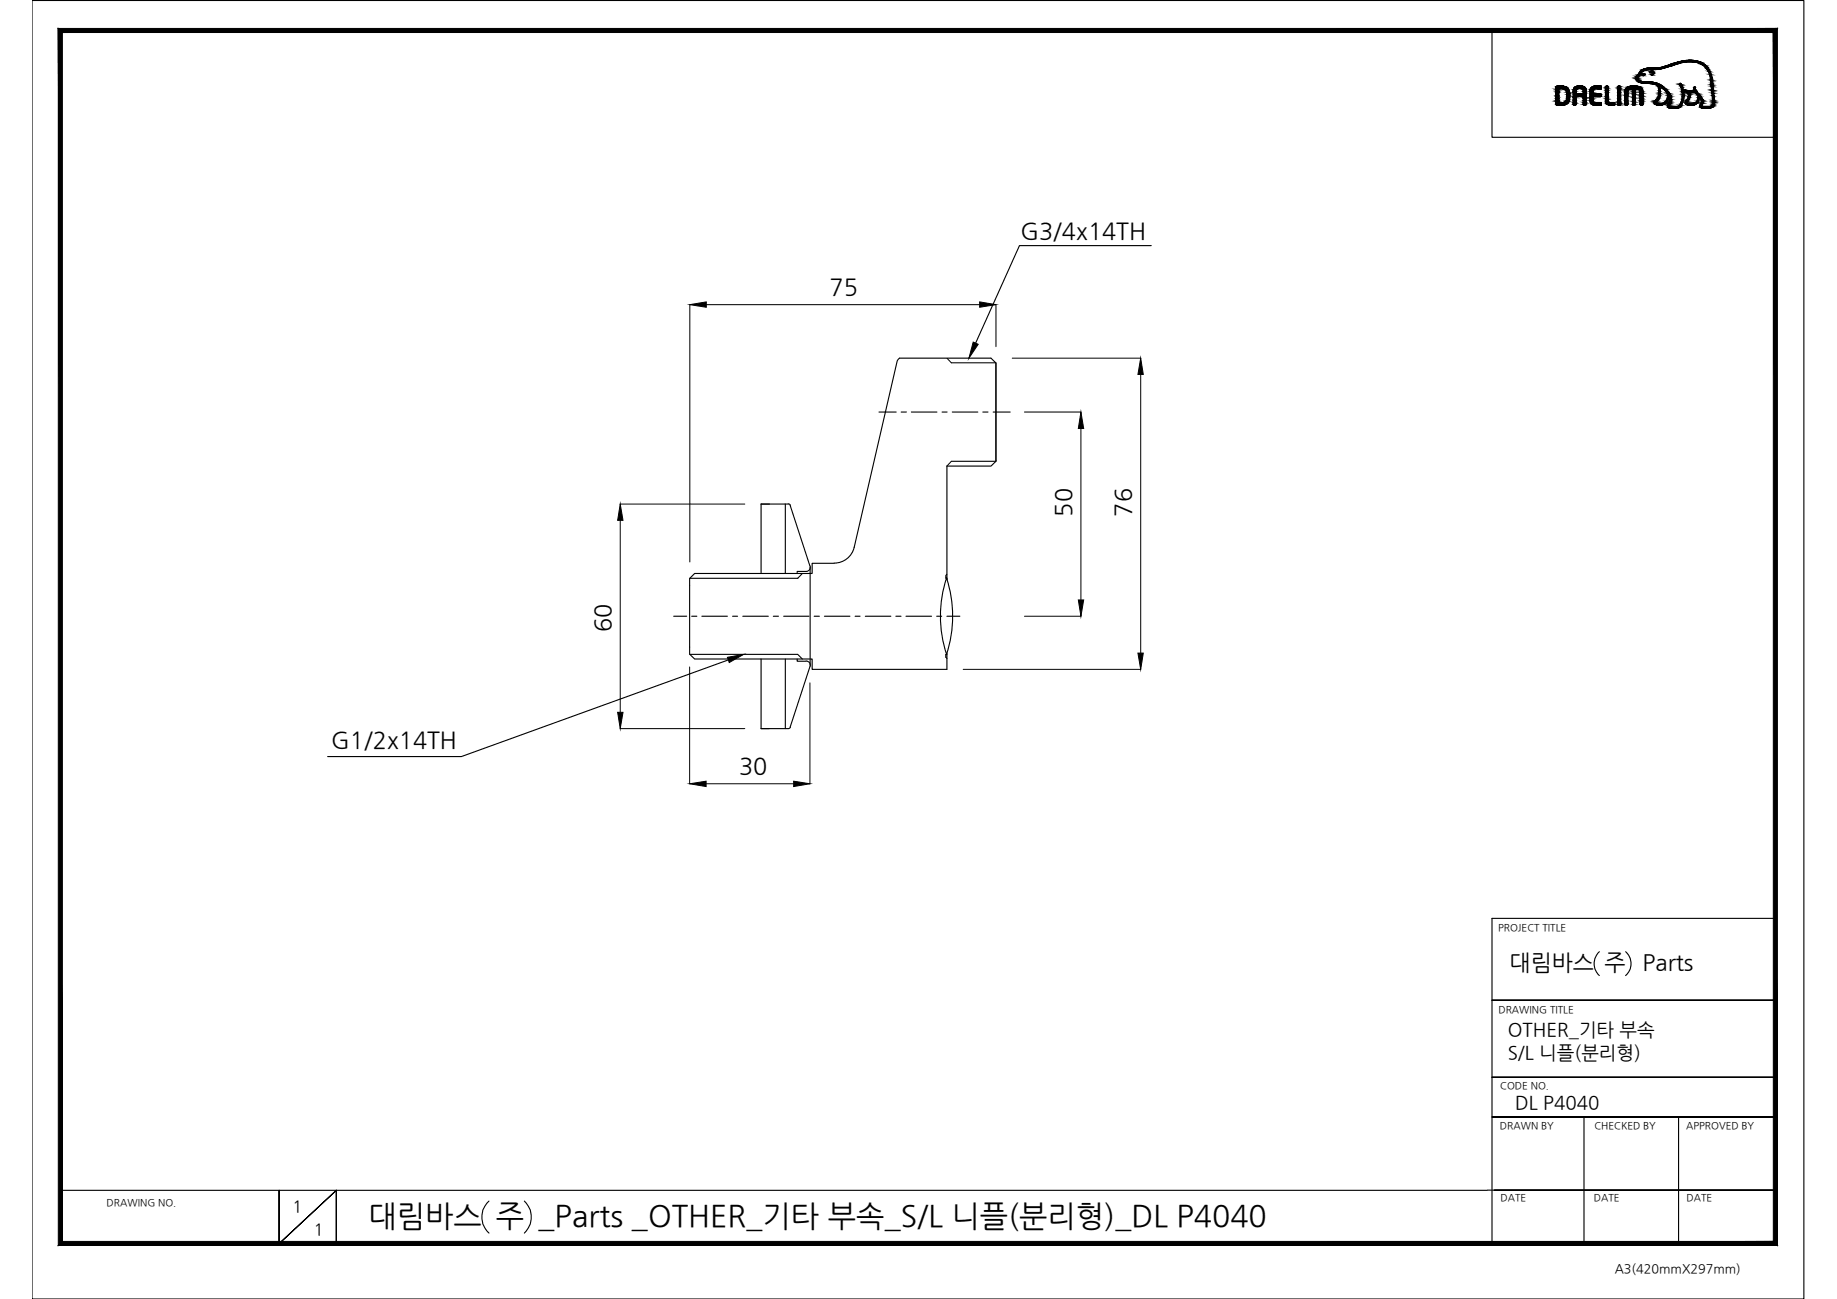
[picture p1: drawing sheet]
<svg xmlns="http://www.w3.org/2000/svg" width="420mm" height="297mm" viewBox="0 0 420 297" stroke-linecap="round" stroke-linejoin="round" font-family="sans-serif">
<defs><g id="words">
<text font-size="6.9" x="84.3" y="280.4">대림바스 주 _Parts _OTHER_기타 부속_S/L 니플(분리형)_DL P4040</text>
<g font-size="5.3">
<text x="233.4" y="54.7">G3/4x14TH</text>
<text x="189.7" y="67.5">75</text>
<text x="245.1" y="118.1" transform="rotate(-90 245.1 118.1)">50</text>
<text x="258.7" y="118.1" transform="rotate(-90 258.7 118.1)">76</text>
<text x="139.7" y="144.6" transform="rotate(-90 139.7 144.6)">60</text>
<text x="75.8" y="171">G1/2x14TH</text>
<text x="169" y="177.1">30</text>
</g>
<g font-size="5.1">
<text x="345.3" y="221.9">대림바스 주</text>
<text x="375.7" y="221.9">Parts</text>
</g>
<g font-size="4.3">
<text x="344.8" y="236.8">OTHER_기타 부속</text>
<text x="344.8" y="242.2">S/L 니플(분리형)</text>
<text x="346.6" y="253.5">DL P4040</text>
</g>
<g font-size="3.7">
<text x="66.9" y="277.1">1</text>
<text x="71.8" y="282.4">1</text>
</g>
<text font-size="2.9" x="369.3" y="291.1">A3(420mmX297mm)</text>
<g font-size="2.3">
<text x="342.6" y="212.8">PROJECT TITLE</text>
<text x="342.7" y="231.6">DRAWING TITLE</text>
<text x="343.2" y="249">CODE NO.</text>
<text x="343.1" y="258.3">DRAWN BY</text>
<text x="364.7" y="258.2">CHECKED BY</text>
<text x="385.7" y="258.3">APPROVED BY</text>
<text x="24.4" y="275.9">DRAWING NO.</text>
<text x="343.2" y="274.7">DATE</text>
<text x="364.5" y="274.7">DATE</text>
<text x="385.7" y="274.7">DATE</text>
</g>
</g></defs>
<!-- layer: 0 -->
<g fill="#000" stroke="#000" stroke-width=".23">
<path d="M222.6 78.2l1.1 .5-2.1 3.2zM166.4 150.3l3.7-.7-3.3 1.9z"/>
<path d="M13.3 284.8l392.3-.9h-391.3zM13.3 284.8l392.3-.9 .9 .9zM405.6 7.4v276.5l.9 .9zM405.6 7.4l.9-.9v278.3zM14.3 7.4h391.3l.9-.9zM13.3 6.5h393.2l-392.2 .9zM13.3 6.5l1 277.4v-276.5zM13.3 6.5l1 277.4-1 .9z"/>
</g>
<g fill="none" stroke="#000" stroke-width=".25">
<path d="M7.3 .1h405.3v296.9h-405.3zM341.2 7v24.4h64.9M380.1 23.9h.1M263.3 56.2h-30.1l-10.1 22.3M201 94.2h4M206.1 94.2h1.2M208.4 94.2h5.9M215.5 94.2h1.1M217.8 94.2h5.8M224.8 94.2h1.2M227.2 94.2h3.9M227.8 83v22.4"/>
<path d="M216.3 132.2h.3v.3M216.5 132.2a27.9 27.9 0 0 1 0 17.4 28.1 28.1 0 0 1 0-17.4zM154.1 140.9h3M158.2 140.9h1.2M160.5 140.9h5.9M166.6 150.9l-61.1 22.1h-30.6M167.6 140.9h1.1M169.9 140.9h5.8M176.9 140.9h1.2M179.2 140.9h5.8M186.2 140.9h1.2M188.6 140.9h5.8"/>
<path d="M195.6 140.9h1.1M197.9 140.9h5.9M204.9 140.9h1.2M207.2 140.9h5.9M214.2 140.9h1.2M216.3 149.7h.3M216.6 140.9h2.9M365.8 217.6a3.7 3.7 0 0 0 0 5.5M371.8 217.6a3.6 3.6 0 0 1 0 5.5M406.1 210h-64.9v74.7M341.2 228.7h64.9h-64.9M341.2 255.4h64.9h-64.9"/>
<path d="M341.2 246.3h64.9h-64.9M362.3 255.4v28.9M383.9 255.4v28.9M13.8 272.2h326.3M63.8 272.2v12.2l13.1-12.2-13.1 12.2zM111.8 274.6a4.9 4.9 0 0 0 0 7.4M119.9 274.6a5 5 0 0 1 0 7.4M340.2 272.1h65.9h-64.3M13.8 284.3h.1M76.9 284.4v-12.2v12.2M350.5 284.3h55.6"/>
</g>
<!-- layer: Ӹ -->
<path d="M217.6 83h10.2M217.6 105.5h10.2M183.5 131.1l-1 1.1h-24.7M190.8 128.8h-5v2.3h-26.9l-1.2 1.2v17.3l1.2 1.1h26.9v2.4h30.8v-3.8M190.8 128.8a4.7 4.7 0 0 0 4.6-3.6l10-42.9 .3-.4h21l1.1 1.1v22.5l-1.1 1.1h-10.1v25.9M157.8 149.6h24.7l1 1.1" fill="none" stroke="#000" stroke-width=".25"/>
<!-- layer: DIM -->
<path d="M216.6 81.9l1 1.1M217.6 105.5l-1 1.1" fill="none" stroke="#000" stroke-width=".23"/>
<!-- layer: OUT -->
<path d="M179.6 115.3v15.8M180.3 115.3h-6.2v15.8M180.3 115.2l.5 .4M180.7 115.6l4.6 13.8M184.4 130.7h-2.1v.4M185.3 129.4a.95 .95 0 0 1-.9 1.3M174.1 150.7v15.9h6.2M179.6 150.7v15.9M182.3 150.7v.5h2.1M184.4 151.2a.95 .95 0 0 1 .9 1.2M185.3 152.4l-4.6 13.9M180.8 166.3l-.5 .3" fill="none" stroke="#000" stroke-width=".25"/>
<!-- layer: BODY -->
<path d="M185.3 129.7v22.4M216.6 131.3l-.3 .3v.6M216.3 149.7v.6l.3 .3" fill="none" stroke="#000" stroke-width=".25"/>
<g fill="none" stroke="#000" stroke-width=".23">
<path d="M157.8 69.7v58.8M161.5 69.7h62.6M227.8 69.7v9.6M231.5 81.9h29.4M234.3 94.2h12.9M247.2 98v39.2M260.9 85.6v63.7M141.9 115.3h28.4M141.9 119v43.9M157.7 152.5v26.7M185.3 156.2v23M220.3 153.1h40.6"/>
<path d="M234.3 140.9h12.9M141.9 166.6h28.4M161.5 179.2h20"/>
</g>
<path d="M157.8 69.7l3.7-.7v1.3zM224.1 69l3.7 .7-3.7 .6zM247.2 94.2l.7 3.8h-1.3zM260.9 81.9l.6 3.7h-1.2zM141.9 115.3l.6 3.7h-1.2zM246.6 137.2h1.3l-.7 3.7zM260.3 149.3h1.2l-.6 3.8zM141.3 162.9h1.2l-.6 3.7zM157.7 179.2l3.8-.6v1.3zM181.5 178.6l3.8 .6-3.8 .7z" fill="#000" stroke="#000" stroke-width=".23"/>
<g fill="#000" stroke="#000" stroke-width=".23">
<path d="M356.3 19.7h1.3zM356.5 19.7h.9zM364.6 19.7h1.5zM364.9 19.7h.5zM370.1 19.8h.5zM373.4 19.7h.7zM375.7 19h3.2zM375.7 16.9h.4zM377.3 15.6h3.4zM377.4 16.5h.1zM377.4 16.5l.1 .1zM377.8 15.6h2.9z"/>
<path d="M377.7 16.2h.2zM378.3 15.6h2.4zM385.3 13.9h2.5zM386.2 13.8h.8zM356.2 24h1.4zM356.3 24h1.3zM358.2 23h.7zM360 20.2h2.7zM361.5 20.3h1.2zM364.2 23.9h2.1zM364.5 24h1.8zM365 24.1h.2z"/>
<path d="M365.5 20.3h.8zM368.2 24.1h.7zM380.9 20.8h.5zM386.5 21.1h1.7zM387.1 21.1h.6zM387.5 20.8h.5zM388.8 24.1h.4z"/>
<path d="M356.5 19.7h1.1zM356.3 19.7h1.3zM356.2 19.7h1.4z"/>
<path d="M356.2 19.7h1.5zM356 19.7h1.7z"/>
<path d="M356 19.7l2 .1zM355.9 19.8h2.1z"/>
<path d="M355.9 19.8h2.1zM355.9 19.8h2.1z"/>
<path d="M355.9 19.8l2.4 .1zM355.9 19.8l2.4 .1h-2.5zM355.8 19.9h2.5zM355.8 19.9h2.5z"/>
<path d="M355.8 19.9l2.6 .1zM355.8 19.9l2.6 .1z"/>
<path d="M355.8 20l2.7 .1-.1-.1zM355.8 20l2.7 .1h-2.7z"/>
<path d="M361.1 19.7h.4zM361.1 19.7h.4z"/>
<path d="M361.1 19.7h.4zM361.1 19.7h.4z"/>
<path d="M361.1 19.7h.6zM360.9 19.7h.8z"/>
<path d="M360.9 19.7h.9zM360.9 19.7h.9z"/>
<path d="M360.9 19.7h1.1zM360.6 19.7h1.4z"/>
<path d="M360.6 19.7h1.4zM360.6 19.7h1.4z"/>
<path d="M360.6 19.7l1.6 .1zM360.4 19.8h1.8z"/>
<path d="M360.4 19.8h1.8zM360.4 19.8h1.8z"/>
<path d="M360.4 19.8l2 .1zM360.3 19.9h2.1z"/>
<path d="M360.3 19.9h2.1zM360.2 19.9h2.2z"/>
<path d="M360.2 19.9l2.3 .1-.1-.1zM360.2 19.9l2.3 .1h-2.4zM360.1 20h2.4zM360.1 20h2.4z"/>
<path d="M364.9 19.7h.9zM364.8 19.7h1z"/>
<path d="M364.8 19.7h1.3zM364.6 19.7h1.5zM364.6 19.7h1.5z"/>
<path d="M364.6 19.7h1.6zM364.5 19.7h1.7z"/>
<path d="M364.5 19.7h1.8zM364.5 19.7h1.8z"/>
<path d="M364.5 19.7l1.8 .1zM364.4 19.8h1.9z"/>
<path d="M364.4 19.8h1.9zM364.2 19.8h2.1z"/>
<path d="M364.2 19.8h2.1zM364.2 19.8h2.1z"/>
<path d="M364.2 19.8l2.1 .2v-.2zM364 20l.2-.2 2.1 .2z"/>
<path d="M364 20l2.3 .1v-.1zM364 20l2.3 .1h-2.4z"/>
<path d="M367.4 19.7h.3zM367.3 19.7h.4z"/>
<path d="M367.3 19.7l.5 .1zM367.3 19.7l.5 .1z"/>
<path d="M367.3 19.8h.5zM367.2 19.8h.6z"/>
<path d="M367.2 19.8h.6zM367.2 19.8h.6z"/>
<path d="M367.2 19.8l.7 .1zM367.2 19.8l.7 .1z"/>
<path d="M367.2 19.9h.7zM367.2 19.9h.7z"/>
<path d="M367.2 19.9l.7 .1zM367.2 19.9l.7 .1z"/>
<path d="M370.2 19.7l.4 .1zM370.1 19.8h.5zM370 19.8h.6z"/>
<path d="M370 19.8l.7 .1-.1-.1zM370 19.8l.7 .1h-.7z"/>
<path d="M370 19.9h.7zM370 19.9h.7z"/>
<path d="M370 19.9l.7 .2v-.2zM370 19.9l.7 .2h-.7z"/>
<path d="M373.4 19.7h1.1zM372.8 19.7h1.7z"/>
<path d="M374.2 17.6h.4zM374.2 17.6h.4z"/>
<path d="M372.8 19.7l1.9 .1zM372.7 19.8h2z"/>
<path d="M374.2 17.8l.4 .1zM374.2 17.8l.4 .1z"/>
<path d="M374.2 17.9l.4 .1zM374.2 17.9l.4 .1z"/>
<path d="M374.2 18l.4 .1zM374.2 18l.4 .1z"/>
<path d="M374.2 18.1h.4zM374.2 18.1h.4z"/>
<path d="M374.2 17.6l.4 .2v-.2zM374.2 17.6l.4 .2h-.4z"/>
<path d="M374.2 18.1l.5 .1zM374.2 18.1l.5 .1z"/>
<path d="M374.3 17.5l.3 .1 .1-.1zM374.3 17.5l.3 .1h-.4z"/>
<path d="M372.7 19.8h2.3zM372.4 19.8h2.6z"/>
<path d="M374.3 18.2l.4 .1zM374.3 18.2l.4 .1z"/>
<path d="M374.3 18.3l.6 .1zM374.3 18.3l.6 .1z"/>
<path d="M374.7 18.7h1.6zM374.7 18.7h1.6zM374.7 18.7h1.6zM374.7 18.7h1.6zM374.7 18.7h1.6zM374.7 18.7h1.6z"/>
<path d="M374.3 17.4h.5zM374.3 17.4l.4 .1z"/>
<path d="M374.4 17.3l.4 .1 .1-.1zM374.4 17.3l.4 .1h-.5z"/>
<path d="M374.4 18.4h.6zM374.4 18.4h.6z"/>
<path d="M374.5 17.3h.5zM374.4 17.3h.5z"/>
<path d="M374.4 18.4l.8 .1zM374.4 18.4l.8 .1z"/>
<path d="M372.4 19.8l2.8 .1zM372.3 19.9h2.9z"/>
<path d="M374.6 17.1l.4 .2 .1-.2zM374.6 17.1l.4 .2h-.5z"/>
<path d="M374.6 17h.5zM374.6 17l.5 .1h-.5z"/>
<path d="M374.7 17h.5zM374.7 17h.5z"/>
<path d="M374.7 17h.5zM374.7 17h.4z"/>
<path d="M372.3 19.9l3.1 .2-.2-.2zM372 20.1l.3-.2 3.1 .2z"/>
<path d="M374.8 16.9h.4zM374.8 16.9h.4zM374.8 16.9h.4zM374.8 16.9h.4zM374.8 16.9h.4zM374.8 16.9h.4zM374.8 16.9h.4zM374.8 16.9h.4z"/>
<path d="M374.8 16.9h.4zM374.8 16.9l.4 .1z"/>
<path d="M374.8 16.8h.4zM374.8 16.8l.4 .1z"/>
<path d="M374.5 18.5l.7 .1zM374.5 18.5l.7 .1z"/>
<path d="M374.5 18.6h1zM374.5 18.6h1z"/>
<path d="M374.9 16.7l.4 .1zM374.9 16.7l.4 .1zM374.9 16.8h.4zM374.9 16.8h.4zM374.9 16.8h.4zM374.9 16.8h.4zM374.9 16.8h.4zM374.9 16.8h.4z"/>
<path d="M374.9 16.8h.4zM374.9 16.8h.3z"/>
<path d="M374.9 16.7h.4zM374.9 16.7h.4z"/>
<path d="M374.9 16.7h.4zM374.9 16.7h.4z"/>
<path d="M374.9 16.7h.5zM374.9 16.7h.4z"/>
<path d="M374.6 18.6l1 .1zM374.6 18.6l1 .1z"/>
<path d="M375.1 16.4l.3 .3 .2-.3zM375.1 16.4l.3 .3h-.5z"/>
<path d="M375.1 16.4h.6zM375.1 16.4h.5z"/>
<path d="M374.6 18.7h1.1zM374.6 18.7h1.1zM374.6 18.7h1.1zM374.6 18.7h1.1z"/>
<path d="M374.6 18.7h1.2zM374.6 18.7h1.2z"/>
<path d="M375.8 17.3h.1zM375.8 17.3h.1z"/>
<path d="M374.7 18.7h1.3zM374.7 18.7h1.3z"/>
<path d="M374.7 18.7h1.5zM374.7 18.7h1.5z"/>
<path d="M375.7 17.3h.3zM375.7 17.3h.2zM375.8 17.3h.1z"/>
<path d="M375.3 16.2l.4 .2 .3-.2zM375.1 16.4l.2-.2 .4 .2z"/>
<path d="M375.4 16.2h.6zM375.3 16.2h.7z"/>
<path d="M375.7 17.2h.3zM375.7 17.2l.3 .1zM375.7 17.3h.3zM375.7 17.3h.3z"/>
<path d="M375.7 16.9h.5zM375.7 16.9h.5zM375.7 16.9h.5zM375.7 16.9h.5z"/>
<path d="M375.7 17.2h.4zM375.7 17.2h.3z"/>
<path d="M375.7 16.9h.5zM375.6 16.9h.6z"/>
<path d="M375.6 17.1h.6zM375.6 17.1l.5 .1z"/>
<path d="M375.6 16.9l.6 .1zM375.6 16.9l.6 .1zM375.6 17h.6zM375.6 17h.6zM375.6 17h.6zM375.6 17h.6z"/>
<path d="M375.6 17h.6zM375.6 17h.6zM375.6 17h.6zM375.6 17h.6zM375.6 17h.6zM375.6 17h.6z"/>
<path d="M375.6 17h.6zM375.6 17l.6 .1zM375.6 17.1h.6zM375.6 17.1h.6z"/>
<path d="M374.7 18.7h1.7zM374.7 18.7h1.7z"/>
<path d="M374.7 18.7h1.8zM374.7 18.7h1.8z"/>
<path d="M374.7 18.7h2.3zM374.7 18.7h2.3z"/>
<path d="M375.6 16l.4 .2 .6-.2zM375.4 16.2l.2-.2 .4 .2z"/>
<path d="M375.6 16h1.1zM375.6 16h1z"/>
<path d="M374.8 18.7l3 .1zM374.8 18.7l3 .1z"/>
<path d="M375.7 15.9h1.4zM375.7 15.9h1.6z"/>
<path d="M375.7 15.9h1.4zM375.7 15.9l1 .1h-1.1z"/>
<path d="M375.7 15.9h1.6zM375.7 15.9h1.6zM375.7 15.9h1.6zM375.7 15.9h1.6z"/>
<path d="M377.3 15.6h3.4zM377.3 15.6h3.4zM377.3 15.6h3.4zM377.2 15.6h3.5z"/>
<path d="M377.3 16.5h.3zM377.3 16.5h.2z"/>
<path d="M375.8 15.9h1.8zM375.8 15.9h2z"/>
<path d="M375.8 15.9h1.8zM375.7 15.9h1.6z"/>
<path d="M377.4 16.5h.3zM377.4 16.5h.3z"/>
<path d="M377.4 16.5h.3zM377.4 16.5h.2z"/>
<path d="M377.4 16.4h.3zM377.4 16.4h.4z"/>
<path d="M377.4 16.4h.3zM377.4 16.4l.3 .1z"/>
<path d="M375.8 15.9h2zM375.8 15.9h2.1z"/>
<path d="M377.8 17.2h.1zM377.8 17.2h.1z"/>
<path d="M374.9 18.8h2.9zM374.9 18.8h2.9z"/>
<path d="M374.9 18.8h3.3zM374.9 18.8h3.3z"/>
<path d="M375.8 15.9h2.1zM375.8 15.9h2.9z"/>
<path d="M377.7 16.2h.3zM377.7 16.2h.3z"/>
<path d="M378 16.5h.2zM378 16.5h.2z"/>
<path d="M377.7 17.1h.3zM377.7 17.1l.2 .1zM377.8 17.2h.1z"/>
<path d="M377.7 17.1h.3zM377.7 17.1h.3z"/>
<path d="M377.7 16.2l.4 .1zM377.6 16.3h.5z"/>
<path d="M377.8 17h.3zM377.8 17l.2 .1z"/>
<path d="M377.6 16.3h.5zM377.6 16.3h.5z"/>
<path d="M377.5 16.3h.7zM377.5 16.3h.7z"/>
<path d="M377.8 17h.3zM377.8 17h.3z"/>
<path d="M377.5 16.3l.7 .1zM377.4 16.4h.8z"/>
<path d="M375 18.8l3.3 .1zM375 18.8l3.3 .1z"/>
<path d="M377.8 16.4h.4zM377.8 16.4h.4z"/>
<path d="M377.9 16.4l.3 .1zM377.9 16.4l.3 .1z"/>
<path d="M378 16.8l.1 .2 .1-.2zM378 16.8l.1 .2h-.3z"/>
<path d="M378 16.5l.2 .1v-.1zM378 16.5l.2 .1zM378 16.6h.2zM378 16.6h.2z"/>
<path d="M378 16.6l.2 .1zM378 16.6l.2 .1z"/>
<path d="M378 16.7l.2 .1zM378 16.7l.2 .1h-.2z"/>
<path d="M378 16.8h.2zM378 16.8h.2z"/>
<path d="M375.1 18.9h3.2zM375.1 18.9h3.2z"/>
<path d="M375.1 18.9h3.3zM375.1 18.9h3.3z"/>
<path d="M375.1 18.9l3.6 .1zM375.1 18.9l3.6 .1z"/>
<path d="M375.3 19h3.5zM375.3 19h3.5zM375.5 19h3.3zM375.5 19h3.3z"/>
<path d="M375.5 19h3.4zM375.5 19h3.4zM375.7 19h3.2z"/>
<path d="M375.7 19h3.2zM375.7 19h3.2z"/>
<path d="M375.8 19h3.1zM375.8 19h3.1z"/>
<path d="M376 19h3zM376 19h3z"/>
<path d="M376.2 19h2.8zM376.2 19h2.8zM376.3 19h2.7zM376.3 19h2.7z"/>
<path d="M376.3 19h2.7zM376.3 19h2.7z"/>
<path d="M376.3 19h2.7zM376.3 19h2.7z"/>
<path d="M376.4 19l2.8 .1zM376.4 19l2.8 .1z"/>
<path d="M377.5 19.1l1.8 .1zM377.5 19.1l1.8 .1z"/>
<path d="M379.3 19.6h.2zM379.3 19.6h.2z"/>
<path d="M378 19.2h1.3zM378 19.2h1.3z"/>
<path d="M378.2 19.2h1.2zM378.2 19.2h1.2z"/>
<path d="M378.4 19.2l1.2 .1zM378.4 19.2l1.2 .1z"/>
<path d="M375.9 15.8h3.6zM375.8 15.9h2.9z"/>
<path d="M379.5 19.6h.6zM379.5 19.6h.6z"/>
<path d="M379.3 19.6l.2 .1zM379.3 19.6l.2 .1zM379.3 19.7h.2zM379.3 19.7h.2zM379.3 19.7h.2zM379.3 19.7h.2zM379.3 19.7h.2zM379.3 19.7h.2z"/>
<path d="M379.3 19.7l.3 .1zM379.3 19.7l.3 .1z"/>
<path d="M375.9 15.8h3.7zM375.9 15.8h3.6z"/>
<path d="M379.3 19.8h.3zM379.3 19.8h.3z"/>
<path d="M379.3 19.8l.3 .5v-.5zM379.3 19.8l.3 .5h-.3z"/>
<path d="M378.7 19.3l1 .1zM378.7 19.3l1 .1z"/>
<path d="M378.8 19.4l1.1 .1zM378.8 19.4l1.1 .1z"/>
<path d="M379.1 19.5h.8zM379.1 19.5h.8z"/>
<path d="M376.1 15.8h3.8zM375.9 15.8h3.7z"/>
<path d="M379.2 19.5l.8 .1zM379.2 19.5l.8 .1z"/>
<path d="M379.2 19.6h.9zM379.2 19.6h.9z"/>
<path d="M379.5 19.6h.7zM379.5 19.6h.7z"/>
<path d="M376.3 15.7h3.9zM376.1 15.8h3.8z"/>
<path d="M379.6 19.6l.6 .1zM379.6 19.6l.6 .1zM379.6 19.7h.6zM379.6 19.7h.6z"/>
<path d="M379.6 19.7h.6zM379.6 19.7h.6z"/>
<path d="M379.6 19.7h.7zM379.6 19.7h.7z"/>
<path d="M379.7 19.7l.6 .1zM379.7 19.7l.6 .1z"/>
<path d="M379.7 19.8l.8 .1zM379.7 19.8l.8 .1z"/>
<path d="M376.6 15.6h3.8zM376.3 15.7h3.9z"/>
<path d="M376.6 15.6h3.9zM376.6 15.6h3.8z"/>
<path d="M379.9 19.9l.8 .2-.2-.2zM379.9 19.9l.8 .2h-.5z"/>
<path d="M377.1 15.6h3.5zM376.6 15.6h3.9z"/>
<path d="M377.9 15.6h2.8zM377.8 15.6h2.9zM377.7 15.6h3z"/>
<path d="M377.7 15.6h3zM377.3 15.6h3.4zM377.3 15.6h3.4z"/>
<path d="M377.2 15.6h3.5zM377.2 15.6h3.5z"/>
<path d="M377.2 15.6h3.5zM377.1 15.6h3.5z"/>
<path d="M378.1 15.6h2.6zM378 15.6h2.7z"/>
<path d="M378 15.6h2.7zM377.9 15.6h2.8zM377.9 15.6h2.8zM377.9 15.6h2.8z"/>
<path d="M379.3 15.5h1.6zM378.3 15.6h2.4zM378.1 15.6h2.6z"/>
<path d="M379.8 15.4h1.3zM379.3 15.5h1.6z"/>
<path d="M380.2 15.3l.9 .1 .3-.1zM379.8 15.4l.4-.1 .9 .1z"/>
<path d="M380.4 15.3h1.2zM380.2 15.3h1.2z"/>
<path d="M380.7 15.2h1.2zM380.4 15.3h1.2z"/>
<path d="M382.1 14.7h1.2zM382.1 14.7h1.2zM382.1 14.7h1.2z"/>
<path d="M381 15.1h1.1zM380.7 15.2h1.2z"/>
<path d="M381.1 15.1h1.2zM381.1 15.1h1.2zM381.1 15.1h1.2zM381.1 15.1h1.2z"/>
<path d="M381.1 15.1h1.2zM381 15.1h1.1z"/>
<path d="M381.4 15h1.2zM381.1 15.1h1.2zM381.1 15.1h1.2zM381.1 15.1h1.2z"/>
<path d="M381.6 14.9h1.1zM381.4 15h1.2z"/>
<path d="M381.9 14.8h1.1zM381.6 14.9h1.1z"/>
<path d="M382 14.8h1.1zM381.9 14.8h1.1z"/>
<path d="M382.1 14.7h1.1zM382.1 14.7l1 .1z"/>
<path d="M382.1 14.7h1.2zM382.1 14.7h1.1z"/>
<path d="M382.2 14.7h1.1zM382.1 14.7h1.2zM382.1 14.7h1.2zM382.1 14.7h1.2zM382.1 14.7h1.2zM382.1 14.7h1.2zM382.1 14.7h1.2z"/>
<path d="M382.4 14.6h1.1zM382.2 14.7h1.1z"/>
<path d="M384.2 19.2h.3zM384.2 19.2h.3z"/>
<path d="M384.2 19.4h.4zM384.2 19.4h.4z"/>
<path d="M383 14.4l.5 .2 .8-.2zM382.4 14.6l.6-.2 .5 .2z"/>
<path d="M384.3 19.1h.1zM384.2 19.1h.2z"/>
<path d="M384.3 19.6h.4zM384.3 19.6h.4z"/>
<path d="M383.1 14.4h1.3zM383.1 14.4h1.2z"/>
<path d="M384.2 19.1h.2zM384.2 19.1h.2z"/>
<path d="M384.2 19.1l.3 .1zM384.2 19.1l.3 .1z"/>
<path d="M384.2 19.2h.3zM384.2 19.2h.3z"/>
<path d="M384.2 19.2l.3 .1zM384.2 19.2l.3 .1z"/>
<path d="M384.2 19.3l.4 .1zM384.2 19.3l.4 .1z"/>
<path d="M384.2 19.4l.4 .1zM384.2 19.4l.4 .1z"/>
<path d="M384.3 19.5l.4 .1-.1-.1zM384.3 19.5l.4 .1h-.4z"/>
<path d="M384.3 19.6l.5 .2-.1-.2zM384.3 19.6l.5 .2h-.4z"/>
<path d="M384.4 19.8l.5 .2-.1-.2zM384.4 19.8l.5 .2h-.4z"/>
<path d="M383.5 14.3h1.4zM383.1 14.4h1.3z"/>
<path d="M383.6 14.3h1.5zM383.5 14.3h1.4z"/>
<path d="M383.7 14.2h1.6zM383.6 14.3h1.5z"/>
<path d="M383.9 14.2h1.9zM383.7 14.2h1.6z"/>
<path d="M384.1 14.1h2.8zM383.9 14.2h1.9z"/>
<path d="M386.2 13.8h1.2zM385.6 13.8h1.8z"/>
<path d="M385.6 13.8l2.2 .1zM385.3 13.9h2.5zM385.2 13.9h2.6z"/>
<path d="M387.6 19.9h.1zM387.5 19.9h.2z"/>
<path d="M387.5 19.9h.2zM387.5 19.9h.2z"/>
<path d="M387.5 19.9l.2 .1zM387.5 19.9l.2 .1z"/>
<path d="M387.4 20h.3zM387.4 20h.3z"/>
<path d="M385.2 13.9h2.7zM385.1 13.9h2.8z"/>
<path d="M385.1 13.9h2.9zM385 13.9h3z"/>
<path d="M385 13.9l3.3 .1zM384.6 14h3.7z"/>
<path d="M384.6 14h3.9zM384.4 14h4.1z"/>
<path d="M384.4 14l4.3 .1zM384.1 14.1h4.6z"/>
<path d="M386.9 14.1l1.9 .1zM386.9 14.1l1.9 .1z"/>
<path d="M387.3 14.2h1.5zM387.3 14.2h1.5z"/>
<path d="M387.4 14.2l1.7 .1zM387.4 14.2l1.7 .1z"/>
<path d="M388 14.3h1.2zM388 14.3h1.2z"/>
<path d="M388.2 14.3l1.2 .1zM388.2 14.3l1.2 .1z"/>
<path d="M388.5 14.4l1.2 .2-.3-.2zM388.5 14.4l1.2 .2h-.7z"/>
<path d="M389 14.6l.8 .1zM389 14.6l.8 .1z"/>
<path d="M389.2 14.7l.9 .2-.3-.2zM389.2 14.7l.9 .2h-.5z"/>
<path d="M389.6 14.9l.8 .4-.3-.4zM389.6 14.9l.8 .4h-.5z"/>
<path d="M389.9 15.3l.6 .1zM389.9 15.3l.6 .1z"/>
<path d="M390 15.4h.6zM390 15.4h.6z"/>
<path d="M390.1 15.4l.6 .1zM390.1 15.4l.6 .1z"/>
<path d="M390.2 15.5l.5 .1zM390.2 15.5l.5 .1z"/>
<path d="M390.2 15.6h.5zM390.2 15.6h.5z"/>
<path d="M390.3 15.6l.6 .3-.2-.3zM390.3 15.6l.6 .3h-.4z"/>
<path d="M390.5 15.9l.6 .4-.2-.4zM390.5 15.9l.6 .4h-.4z"/>
<path d="M390.7 16.3l.5 .1zM390.7 16.3l.5 .1z"/>
<path d="M390.8 16.4l.6 .6-.2-.6zM390.8 16.4l.6 .6h-.4z"/>
<path d="M391.3 18.4h.4zM391.3 18.4h.4z"/>
<path d="M391 17l.4 .1zM391 17l.4 .1z"/>
<path d="M391 17.1l.5 .5-.1-.5zM391 17.1l.5 .5h-.3z"/>
<path d="M391.2 17.6l.4 .4-.1-.4zM391.2 17.6l.4 .4h-.4z"/>
<path d="M391.2 18l.5 .2-.1-.2zM391.2 18l.5 .2h-.4z"/>
<path d="M391.3 18.2l.4 .1zM391.3 18.2l.4 .1zM391.3 18.3h.4zM391.3 18.3h.4z"/>
<path d="M391.3 18.3l.4 .1zM391.3 18.3l.4 .1z"/>
<path d="M391.3 18.4h.4zM391.3 18.4h.4zM391.3 18.4h.4zM391.3 18.4h.4z"/>
<path d="M391.3 18.4l.4 .1zM391.3 18.4l.4 .1z"/>
<path d="M391.3 18.5l.4 .2v-.2zM391.3 18.5l.4 .2h-.4zM391.3 18.7h.4zM391.3 18.7h.4z"/>
<path d="M391.3 18.7l.4 .3v-.3zM391.3 18.7l.4 .3h-.3z"/>
<path d="M391.4 19h.3zM391.4 19h.3z"/>
<path d="M391.4 19l.4 .2zM391.4 19l.4 .2h-.4z"/>
<path d="M391.4 19.2h.4zM391.4 19.2h.4z"/>
<path d="M391.4 19.2h.4zM391.4 19.2h.4z"/>
<path d="M391.4 19.2l.4 .1zM391.4 19.2l.4 .1zM391.4 19.3h.4zM391.4 19.3h.4z"/>
<path d="M391.4 19.3h.4zM391.4 19.3h.4z"/>
<path d="M391.4 19.3l.4 .1zM391.4 19.3l.4 .1z"/>
<path d="M391.4 19.4l.4 .1zM391.4 19.4l.4 .1z"/>
<path d="M391.4 19.5l.4 .1v-.1zM391.4 19.5l.4 .1z"/>
<path d="M391.4 19.6l.4 .2v-.2zM391.4 19.6l.4 .2h-.4z"/>
<path d="M391.4 19.8h.4zM391.4 19.8h.4z"/>
<path d="M391.4 19.8l.4 .3v-.3zM391.4 19.8l.4 .3h-.3z"/>
<path d="M355.8 20.3h1.4zM355.8 20.3h1.4z"/>
<path d="M355.8 23.5h1.4zM355.8 23.5h1.4z"/>
<path d="M355.8 23.5h1.4zM355.8 23.5h1.4z"/>
<path d="M356.3 24l1.1 .1zM356.5 24.1h.9z"/>
<path d="M355.8 20.3l.7 .1zM355.8 20.3l.7 .1z"/>
<path d="M355.8 20.4l.7 .2v-.2zM355.8 20.4l.7 .2h-.7z"/>
<path d="M355.8 20.6h.7zM355.8 20.6h.7z"/>
<path d="M355.8 20.6l.7 .3v-.3zM355.8 20.6l.7 .3h-.7z"/>
<path d="M355.8 20.9l.7 .3v-.3zM355.8 20.9l.7 .3h-.7z"/>
<path d="M355.8 21.2l.7 .1v-.1zM355.8 21.2l.7 .1h-.7z"/>
<path d="M355.8 21.3l.7 .6v-.6zM355.8 21.3l.7 .6h-.7z"/>
<path d="M355.8 21.9l.7 .3v-.3zM355.8 21.9l.7 .3h-.7z"/>
<path d="M355.8 22.2l.7 .4v-.4zM355.8 22.2l.7 .4h-.7zM355.8 22.6h.7zM355.8 22.6h.7z"/>
<path d="M355.8 22.6l.7 .4v-.4zM355.8 22.6l.7 .4h-.7z"/>
<path d="M355.8 23l.7 .2v-.2zM355.8 23l.7 .2h-.7z"/>
<path d="M355.8 23.2l.7 .1zM355.8 23.2l.7 .1z"/>
<path d="M355.8 23.3l.7 .1v-.1zM355.8 23.3l.7 .1h-.7zM355.8 23.4h.7zM355.8 23.4h.7z"/>
<path d="M355.8 23.4l.7 .1zM355.8 23.4l.7 .1z"/>
<path d="M355.8 23.5h.8zM355.8 23.5h.8z"/>
<path d="M355.8 20.3h1.1zM355.8 20.3h1.3z"/>
<path d="M355.8 20.3h1.1zM355.8 20.3h.7zM355.8 20.3h.7zM355.8 20.3h.7z"/>
<path d="M355.8 23.5h1.1zM355.8 23.5h1.1z"/>
<path d="M355.8 23.5h1.2zM355.8 23.5h1.2z"/>
<path d="M355.8 20.3h1.3zM355.8 20.3h1.4z"/>
<path d="M355.8 23.5h1.4zM355.8 23.5h1.4z"/>
<path d="M356 24h1.7zM356 24h1.6zM356.2 24h1.4z"/>
<path d="M355.9 23.9h2.1zM355.9 23.9h2.1z"/>
<path d="M355.9 23.9h2.1zM355.9 23.9l1.8 .1z"/>
<path d="M355.8 23.8h2.5zM355.8 23.8h2.5z"/>
<path d="M355.8 23.8l2.2 .1 .3-.1zM355.8 23.8l2.2 .1h-2.1z"/>
<path d="M355.8 23.7h2.6zM355.8 23.7l2.5 .1z"/>
<path d="M355.8 20.1h2.8zM355.8 20.1h2.8z"/>
<path d="M355.8 23.7h2.7zM355.8 23.7h2.6z"/>
<path d="M355.8 20.1l2.8 .2v-.2zM355.8 20.1l2.8 .2h-2.8z"/>
<path d="M355.8 23.6h2.8zM355.8 23.6l2.7 .1z"/>
<path d="M357.2 20.3h1.4zM357.2 20.3h1.4z"/>
<path d="M357.2 20.3h1.4zM357.2 20.3h1.4zM357.2 20.3h1.4zM357.2 20.3h1.4z"/>
<path d="M357.3 20.3h1.4zM357.3 20.3h1.4z"/>
<path d="M357.3 23.5h1.3zM357.2 23.5h1.4z"/>
<path d="M357.2 23.5h1.4zM357.2 23.5h1.4z"/>
<path d="M355.8 23.5l2.8 .1v-.1zM355.8 23.5l2.8 .1h-2.8z"/>
<path d="M357.5 20.3l1.2 .1v-.1zM357.5 20.3l1.2 .1z"/>
<path d="M357.8 20.4h1zM357.8 20.4h1z"/>
<path d="M357.7 23.4h1zM357.3 23.5h1.3z"/>
<path d="M357.8 20.4l1.1 .2-.1-.2zM357.8 20.4l1.1 .2h-.8z"/>
<path d="M357.8 23.4h1zM357.7 23.4h1z"/>
<path d="M358 23.2l.8 .2v-.2zM357.8 23.4l.2-.2 .8 .2z"/>
<path d="M358.1 20.6l.8 .1v-.1zM358.1 20.6l.8 .1z"/>
<path d="M358.1 20.7l.8 .1v-.1zM358.1 20.7l.8 .1z"/>
<path d="M358.1 23l.7 .2 .1-.2zM358.1 23l.7 .2h-.8z"/>
<path d="M358.2 20.8l.8 .3-.1-.3zM358.2 20.8l.8 .3h-.7z"/>
<path d="M358.3 21.1l.7 .1v-.1zM358.3 21.1l.7 .1h-.7z"/>
<path d="M358.3 21.2l.7 .2v-.2zM358.3 21.2l.7 .2h-.6z"/>
<path d="M358.3 22.7l.6 .3 .1-.3zM358.3 22.7l.6 .3h-.7zM358.1 23h.8z"/>
<path d="M358.4 21.4h.6zM358.4 21.4h.6z"/>
<path d="M358.4 21.4l.6 .1zM358.4 21.4l.6 .1zM358.4 21.5h.6zM358.4 21.5h.6zM358.4 21.5h.6zM358.4 21.5h.6z"/>
<path d="M358.4 21.5h.6zM358.4 21.5h.6z"/>
<path d="M358.4 21.5l.6 .1zM358.4 21.5l.6 .1z"/>
<path d="M358.4 21.6l.6 .3v-.3zM358.4 21.6l.6 .3h-.6z"/>
<path d="M358.4 21.9l.6 .1v-.1zM358.4 21.9l.6 .1h-.6z"/>
<path d="M358.4 22l.6 .1v-.1zM358.4 22l.6 .1h-.6z"/>
<path d="M358.4 22.1l.6 .1zM358.4 22.1l.6 .1z"/>
<path d="M358.4 22.2h.6zM358.4 22.2h.6z"/>
<path d="M358.4 22.2l.6 .1zM358.4 22.2l.6 .1z"/>
<path d="M358.4 22.3l.6 .4v-.4zM358.4 22.3l.6 .4h-.7zM358.3 22.7h.7zM358.3 22.7h.7z"/>
<path d="M359.8 20.9h.7zM359.8 20.9h.7zM359.8 20.9h.7zM359.8 20.9h.7z"/>
<path d="M359.8 23.8h.7zM359.8 23.8h.7z"/>
<path d="M360 24h.3zM360 24h.3z"/>
<path d="M360 24h.4zM360 24h.3z"/>
<path d="M359.9 24h.5zM359.9 24h.5z"/>
<path d="M359.8 23.9h.7zM359.8 23.9l.6 .1z"/>
<path d="M359.8 20.8l.7 .1zM359.8 20.8l.7 .1zM359.8 20.9h.7zM359.8 20.9h.7z"/>
<path d="M359.8 20.9h.7zM359.8 20.9h.7zM359.8 20.9h.7zM359.8 20.9h.7z"/>
<path d="M359.8 20.9l.7 .1zM359.8 20.9l.7 .1z"/>
<path d="M359.8 21l.7 .2v-.2zM359.8 21l.7 .2h-.7z"/>
<path d="M359.8 21.2h.7zM359.8 21.2h.7z"/>
<path d="M359.8 21.2l.7 .2v-.2zM359.8 21.2l.7 .2h-.7z"/>
<path d="M359.8 21.4l.7 .1zM359.8 21.4l.7 .1z"/>
<path d="M359.8 22.1l.7 .1zM359.8 22.1l.7 .1z"/>
<path d="M359.8 22.2l.7 .1v-.1zM359.8 22.2l.7 .1h-.7z"/>
<path d="M359.8 22.3l.7 .5v-.5zM359.8 22.3l.7 .5h-.7z"/>
<path d="M359.8 22.8l.7 .1zM359.8 22.8l.7 .1z"/>
<path d="M359.8 22.9l.7 .4v-.4zM359.8 22.9l.7 .4h-.7z"/>
<path d="M359.8 23.3l.7 .1zM359.8 23.3l.7 .1z"/>
<path d="M359.8 23.4l.7 .2v-.2zM359.8 23.4l.7 .2h-.7z"/>
<path d="M359.8 23.6l.7 .1zM359.8 23.6l.7 .1z"/>
<path d="M359.8 23.7l.7 .1v-.1zM359.8 23.7l.7 .1h-.7z"/>
<path d="M359.8 23.8h.7zM359.8 23.8h.7z"/>
<path d="M359.8 23.8l.7 .1zM359.8 23.8l.7 .1zM359.8 23.9h.7zM359.8 23.9h.7z"/>
<path d="M359.8 23.9h.7zM359.8 23.9h.7z"/>
<path d="M359.8 20.6l.7 .2 .1-.2zM359.8 20.6l.7 .2h-.7zM359.8 20.8h.7zM359.8 20.8h.7z"/>
<path d="M359.9 20.4l.7 .2v-.2zM359.9 20.4l.7 .2h-.8zM359.8 20.6h.8zM359.8 20.6h.8z"/>
<path d="M359.9 20.3h.8zM359.9 20.3l.7 .1z"/>
<path d="M359.9 20.3h1zM359.9 20.3h.8zM359.9 20.3h.8zM359.9 20.3h.8z"/>
<path d="M359.9 20.3h1.2zM359.9 20.3h1z"/>
<path d="M362.1 20.9h.7zM362.1 20.9h.7z"/>
<path d="M360.1 20l2.6 .2-.2-.2zM360.1 20l2.6 .2h-2.7zM360 20.2h2.7z"/>
<path d="M360 20.2l2.7 .1zM360 20.2l2.7 .1z"/>
<path d="M361.5 20.3h1.2zM361.5 20.3h1.2zM361.5 20.3h1.2z"/>
<path d="M361.7 20.3h1zM361.7 20.3h1z"/>
<path d="M361.9 20.3l.9 .1zM361.9 20.3l.9 .1zM362 20.4h.8zM362 20.4h.8z"/>
<path d="M362.2 24h.5zM362.2 24h.6z"/>
<path d="M362.2 24h.5zM362.2 24h.4z"/>
<path d="M362 20.4l.8 .1v-.1zM362 20.4l.8 .1z"/>
<path d="M362.1 20.5l.7 .1zM362.1 20.5l.7 .1z"/>
<path d="M362.1 20.6l.7 .1v-.1zM362.1 20.6l.7 .1h-.7z"/>
<path d="M362.1 20.7l.7 .2v-.2zM362.1 20.7l.7 .2h-.7zM362.1 20.9h.7zM362.1 20.9h.7z"/>
<path d="M362.1 20.9h.7zM362.1 20.9h.7z"/>
<path d="M362.1 20.9l.7 .1zM362.1 20.9l.7 .1zM362.1 21h.7zM362.1 21h.7z"/>
<path d="M362.1 21l.7 .2v-.2zM362.1 21l.7 .2h-.7z"/>
<path d="M362.1 21.2l.7 .1zM362.1 21.2l.7 .1z"/>
<path d="M362.1 21.3l.7 .1v-.1zM362.1 21.3l.7 .1h-.7z"/>
<path d="M362.1 21.4l.7 .1zM362.1 21.4l.7 .1z"/>
<path d="M359.8 21.5h3zM359.8 21.5h3z"/>
<path d="M359.8 21.5l3 .1zM359.8 21.5l3 .1z"/>
<path d="M359.8 21.6l3 .4v-.4zM359.8 21.6l3 .4h-3z"/>
<path d="M359.8 22l3 .1v-.1zM359.8 22l3 .1h-3z"/>
<path d="M362.1 22.1h.7zM362.1 22.1h.7z"/>
<path d="M362.1 22.1l.7 .2v-.2zM362.1 22.1l.7 .2h-.7z"/>
<path d="M362.1 22.3l.7 .2v-.2zM362.1 22.3l.7 .2h-.7zM362.1 22.5h.7zM362.1 22.5h.7z"/>
<path d="M362.1 22.5l.7 .5v-.5zM362.1 22.5l.7 .5h-.7z"/>
<path d="M362.1 23l.7 .1zM362.1 23l.7 .1z"/>
<path d="M362.1 23.1l.7 .3v-.3zM362.1 23.1l.7 .3h-.7z"/>
<path d="M362.1 23.4l.7 .2v-.2zM362.1 23.4l.7 .2h-.7z"/>
<path d="M362.1 23.6l.7 .1v-.1zM362.1 23.6l.7 .1h-.7z"/>
<path d="M362.1 23.7h.7zM362.1 23.7h.7z"/>
<path d="M362.1 23.7l.7 .1zM362.1 23.7l.7 .1z"/>
<path d="M362.1 23.8h.7zM362.1 23.8h.7zM362.1 23.8h.7zM362.1 23.8h.7z"/>
<path d="M362.1 23.8l.7 .1zM362.1 23.8l.7 .1zM362.1 23.9h.7zM362.1 23.9h.7z"/>
<path d="M362.1 23.9h.7zM362.1 23.9l.7 .1z"/>
<path d="M363.8 20.3h1.2zM363.8 20.3h1.2z"/>
<path d="M363.7 20.7l.7 .1zM363.7 20.7l.7 .1zM363.7 20.8h.7zM363.7 20.8h.7z"/>
<path d="M363.7 20.8h.7zM363.7 20.8h.7zM363.7 20.8h.7zM363.7 20.8h.7z"/>
<path d="M363.7 20.8l.7 .1zM363.7 20.8l.7 .1z"/>
<path d="M363.7 20.9h.7zM363.7 20.9h.7z"/>
<path d="M363.7 20.9l.7 .2v-.2zM363.7 20.9l.7 .2h-.7z"/>
<path d="M363.7 21.1l.7 .1zM363.7 21.1l.7 .1z"/>
<path d="M363.7 21.2l.7 .1v-.1zM363.7 21.2l.7 .1h-.7z"/>
<path d="M363.7 21.3l.7 .1v-.1zM363.7 21.3l.7 .1h-.7z"/>
<path d="M363.7 21.4l.7 .1zM363.7 21.4l.7 .1z"/>
<path d="M363.7 22.2l.7 .1v-.1zM363.7 22.2l.7 .1h-.7z"/>
<path d="M363.7 22.3h.7zM363.7 22.3h.7z"/>
<path d="M363.7 22.3l.7 .2v-.2zM363.7 22.3l.7 .2h-.7z"/>
<path d="M363.7 22.5l.7 .3v-.3zM363.7 22.5l.7 .3h-.7z"/>
<path d="M363.7 22.8h.7zM363.7 22.8h.7z"/>
<path d="M363.7 22.8l.7 .1zM363.7 22.8l.7 .1z"/>
<path d="M363.7 22.9h.7zM363.7 22.9h.7zM363.7 22.9h.7zM363.7 22.9h.7z"/>
<path d="M363.7 22.9l.7 .1zM363.7 22.9l.7 .1z"/>
<path d="M363.7 23l.7 .1zM363.7 23l.7 .1z"/>
<path d="M363.7 23.1l.7 .2v-.2zM363.7 23.1l.7 .2h-.7z"/>
<path d="M363.7 20.5l.7 .2v-.2zM363.7 20.5l.7 .2h-.7z"/>
<path d="M363.7 22.1h.7zM363.7 22.1l.7 .1z"/>
<path d="M363.7 20.4h.7zM363.7 20.4l.7 .1z"/>
<path d="M363.7 23.3h.7zM363.7 23.3h.7z"/>
<path d="M363.7 23.3l.8 .1zM363.7 23.3l.8 .1z"/>
<path d="M363.8 20.4h.7zM363.8 20.4h.6z"/>
<path d="M363.8 23.4h.9zM363.8 23.4h.9z"/>
<path d="M363.8 20.3h.9zM363.8 20.3h1.1z"/>
<path d="M363.8 20.3h.9zM363.8 20.3l.7 .1z"/>
<path d="M363.8 23.4h1.1zM363.8 23.4h1.1z"/>
<path d="M363.8 20.3h1.2zM363.8 20.3h1.1z"/>
<path d="M363.8 23.4h1.2zM363.8 23.4h1.2zM363.8 23.4h1.2zM363.8 23.4h1.2z"/>
<path d="M364.9 24.1h.4zM364.9 24.1h.5z"/>
<path d="M364.9 24.1h.4zM364.9 24.1h.3z"/>
<path d="M365.5 20.3h.8zM366.1 20.3h.2z"/>
<path d="M364.8 24.1h1zM364.8 24.1h.6z"/>
<path d="M363.7 22.1h2.4zM363.7 22.1h2.4z"/>
<path d="M363.7 21.5h2.4zM363.7 21.5h2.4z"/>
<path d="M363.7 22.1h2.4zM363.7 22.1h2.4z"/>
<path d="M364.7 24h1.4zM364.7 24l1.1 .1z"/>
<path d="M363.7 21.5h2.4zM363.7 21.5h2.4z"/>
<path d="M363.7 21.5h2.5zM363.7 21.5h2.5z"/>
<path d="M364.7 24h1.5zM364.7 24h1.4z"/>
<path d="M363.7 21.5l2.6 .1zM363.7 21.5l2.6 .1z"/>
<path d="M363.7 22h2.5zM363.7 22l2.4 .1z"/>
<path d="M363.9 20.1l2.4 .1zM363.9 20.1l2.4 .1h-2.5z"/>
<path d="M363.8 20.2h2.5zM363.8 20.2h2.5z"/>
<path d="M363.8 20.2l2.5 .1zM363.8 20.3h2.5zM363.8 20.3h2.5zM363.8 20.3h2.5z"/>
<path d="M365 20.3h1.3zM365 20.3h1.3z"/>
<path d="M365 20.3h1.3zM365 20.3h1.3z"/>
<path d="M365.2 20.3h1.1zM365.2 20.3h1.1z"/>
<path d="M363.7 21.6l2.6 .1zM363.7 21.6l2.6 .1z"/>
<path d="M363.7 21.7l2.6 .2v-.2zM363.7 21.7l2.6 .2h-2.6z"/>
<path d="M363.7 21.9l2.6 .1zM363.7 21.9l2.6 .1z"/>
<path d="M363.7 22h2.6zM363.7 22h2.5z"/>
<path d="M363.8 23.4l2.5 .1zM363.8 23.4l2.5 .1z"/>
<path d="M363.8 23.5h2.5zM363.8 23.5h2.5z"/>
<path d="M363.8 23.5l2.5 .1zM363.8 23.5l2.5 .1z"/>
<path d="M363.8 23.6l2.5 .1v-.1zM363.8 23.6l2.5 .1h-2.4z"/>
<path d="M363.9 23.7l2.4 .1zM363.9 23.7l2.4 .1z"/>
<path d="M364 23.8l2.3 .1v-.1zM364 23.8l2.3 .1h-2.1zM364.2 23.9h2.1z"/>
<path d="M364.3 23.9l2 .1zM364.3 23.9l2 .1zM364.5 24h1.8z"/>
<path d="M364.5 24h1.8zM364.5 24h1.8zM364.6 24h1.7zM364.6 24h1.7zM364.6 24h1.7zM364.6 24h1.7z"/>
<path d="M364.6 24h1.7zM364.6 24h1.6z"/>
<path d="M367.2 20l.7 .1zM367.2 20l.7 .1z"/>
<path d="M367.2 20.1l.7 .2v-.2zM367.2 20.1l.7 .2h-.7z"/>
<path d="M367.2 20.3h.7zM367.2 20.3h.7z"/>
<path d="M367.2 20.3l.7 .3v-.3zM367.2 20.3l.7 .3h-.7z"/>
<path d="M367.2 20.6l.7 .1zM367.2 20.6l.7 .1z"/>
<path d="M367.2 20.7l.7 .4v-.4zM367.2 20.7l.7 .4h-.7z"/>
<path d="M367.2 21.1l.7 .1zM367.2 21.1l.7 .1z"/>
<path d="M367.2 21.2l.7 .8v-.8zM367.2 21.2l.7 .8h-.7z"/>
<path d="M367.2 22l.7 .1zM367.2 22l.7 .1z"/>
<path d="M367.2 22.1l.7 .3v-.3zM367.2 22.1l.7 .3h-.7z"/>
<path d="M367.2 22.4l.7 .1v-.1zM367.2 22.4l.7 .1h-.7z"/>
<path d="M367.2 22.5l.7 .2v-.2zM367.2 22.5l.7 .2h-.7z"/>
<path d="M367.2 22.7l.7 .1zM367.2 22.7l.7 .1z"/>
<path d="M367.2 22.8l.7 .1zM367.2 22.8l.7 .1z"/>
<path d="M367.2 22.9h.7zM367.2 22.9h.7z"/>
<path d="M367.2 22.9l.7 .1zM367.2 22.9l.7 .1zM367.2 23h.7zM367.2 23h.7z"/>
<path d="M367.2 23l.7 .1zM367.2 23l.7 .1zM367.2 23.1h.7zM367.2 23.1h.7z"/>
<path d="M367.2 23.1l.7 .1v-.1zM367.2 23.1l.7 .1h-.7z"/>
<path d="M367.2 23.2l.7 .1zM367.2 23.2l.7 .1z"/>
<path d="M367.2 23.3h.7zM367.2 23.3h.7z"/>
<path d="M367.2 23.3l.8 .1zM367.2 23.3l.8 .1z"/>
<path d="M367.2 23.4h1.1zM367.2 23.4h1.1z"/>
<path d="M368.2 24.1h.5zM368.4 24.1h.3z"/>
<path d="M367.3 23.4h1.1zM367.3 23.4h1.1z"/>
<path d="M367.3 23.4h1.2zM367.3 23.4h1.2z"/>
<path d="M368.1 24h.9zM368.1 24l.8 .1z"/>
<path d="M368 24h1.1zM368 24h1z"/>
<path d="M368 24h1.2zM368 24h1.1z"/>
<path d="M367.3 23.4l2 .1zM367.3 23.4l2 .1z"/>
<path d="M367.9 24h1.4zM367.9 24h1.4z"/>
<path d="M367.9 24h1.4zM367.9 24h1.3z"/>
<path d="M367.3 23.5h2zM367.3 23.5h2z"/>
<path d="M367.3 23.5l2 .1zM367.3 23.5l2 .1z"/>
<path d="M367.3 23.6l2 .1v-.1zM367.3 23.6l2 .1h-1.9z"/>
<path d="M367.4 23.7l1.9 .1v-.1zM367.4 23.7l1.9 .1h-1.8z"/>
<path d="M367.5 23.8l1.8 .1zM367.5 23.8l1.8 .1z"/>
<path d="M367.6 23.9l1.7 .1v-.1zM367.6 23.9l1.7 .1zM367.8 24h1.5zM367.8 24h1.5z"/>
<path d="M367.8 24h1.5zM367.8 24h1.5zM367.9 24h1.4zM367.9 24h1.4z"/>
<path d="M370 24h.6zM370 24h.5z"/>
<path d="M370 20.1l.7 .2v-.2zM370 20.1l.7 .2h-.7z"/>
<path d="M370 20.3l.7 .2v-.2zM370 20.3l.7 .2h-.7z"/>
<path d="M370 20.5l.7 .7v-.7zM370 20.5l.7 .7h-.7z"/>
<path d="M370 21.2l.7 .7v-.7zM370 21.2l.7 .7h-.7z"/>
<path d="M370 21.9l.7 .7v-.7zM370 21.9l.7 .7h-.7z"/>
<path d="M370 22.6l.7 .6v-.6zM370 22.6l.7 .6h-.7z"/>
<path d="M370 23.2l.7 .3v-.3zM370 23.2l.7 .3h-.7z"/>
<path d="M370 23.5l.7 .2v-.2zM370 23.5l.7 .2h-.7z"/>
<path d="M370 23.7l.7 .1v-.1zM370 23.7l.7 .1h-.7z"/>
<path d="M370 23.8h.7zM370 23.8h.7z"/>
<path d="M370 23.8l.6 .2 .1-.2zM370 23.8l.6 .2h-.6zM370 24h.6zM370 24h.6z"/>
<path d="M371.6 21.4h.7zM371.6 21.4h.7z"/>
<path d="M371.8 24h.4zM371.8 24h.3z"/>
<path d="M371.7 24h.5zM371.7 24h.5zM371.8 24h.4zM371.8 24h.4z"/>
<path d="M371.6 23.9h.7zM371.6 23.9l.6 .1zM371.7 24h.5zM371.7 24h.5z"/>
<path d="M371.6 21l.7 .1zM371.6 21l.7 .1z"/>
<path d="M371.6 21.1l.7 .3v-.3zM371.6 21.1l.7 .3h-.7z"/>
<path d="M371.6 21.4h.7zM371.6 21.4h.7z"/>
<path d="M371.6 21.4l.7 .1zM371.6 21.4l.7 .1z"/>
<path d="M371.6 21.5l.7 .1zM371.6 21.5l.7 .1z"/>
<path d="M371.6 21.6h.7zM371.6 21.6h.7z"/>
<path d="M371.6 21.6l.7 .1v-.1zM371.6 21.6l.7 .1h-.7z"/>
<path d="M371.6 21.7l.7 .1zM371.6 21.7l.7 .1z"/>
<path d="M371.6 21.8l.7 .2v-.2zM371.6 21.8l.7 .2h-.7z"/>
<path d="M371.6 22h.7zM371.6 22h.7z"/>
<path d="M371.6 22l.7 1.1v-1.1zM371.6 22l.7 1.1h-.7z"/>
<path d="M371.6 23.1h.7zM371.6 23.1h.7z"/>
<path d="M371.6 23.1l.7 .4v-.4zM371.6 23.1l.7 .4h-.7z"/>
<path d="M371.6 23.5l.7 .1zM371.6 23.5l.7 .1z"/>
<path d="M371.6 23.6l.7 .1v-.1zM371.6 23.6l.7 .1h-.7zM371.6 23.7h.7zM371.6 23.7h.7z"/>
<path d="M371.6 23.7l.7 .1v-.1zM371.6 23.7l.7 .1h-.7zM371.6 23.8h.7zM371.6 23.8h.7z"/>
<path d="M371.6 23.8h.7zM371.6 23.8l.7 .1zM371.6 23.9h.7zM371.6 23.9h.7z"/>
<path d="M371.6 20.7l.8 .1zM371.6 20.7l.8 .1z"/>
<path d="M371.6 20.8l.7 .2 .1-.2zM371.6 20.8l.7 .2h-.7z"/>
<path d="M371.7 20.6l.7 .1v-.1zM371.7 20.6l.7 .1h-.8z"/>
<path d="M371.7 20.5h.8zM371.7 20.6h.7z"/>
<path d="M371.8 20.4l.7 .1 .2-.1zM371.8 20.4l.7 .1h-.8z"/>
<path d="M371.8 20.3h1zM371.8 20.3h1.1z"/>
<path d="M371.8 20.3h1zM371.8 20.3l.9 .1z"/>
<path d="M371.8 20.3h1.4zM371.8 20.3h1.5z"/>
<path d="M371.8 20.3h1.4zM371.8 20.3h1.1z"/>
<path d="M373.4 20.3h.7zM373.4 20.3h.7z"/>
<path d="M373.4 23.8h.7zM373.4 23.8h.7z"/>
<path d="M373.4 24h.6zM373.4 24h.6z"/>
<path d="M373.5 24h.5zM373.5 24h.3z"/>
<path d="M373.4 23.9h.6zM373.4 23.9l.6 .1z"/>
<path d="M373.4 20.3l.7 .1zM373.4 20.3l.7 .1z"/>
<path d="M373.4 20.4h.7zM373.4 20.4h.7z"/>
<path d="M373.4 20.4l.7 .1zM373.4 20.4l.7 .1z"/>
<path d="M373.4 20.5l.7 .1zM373.4 20.5l.7 .1z"/>
<path d="M373.4 20.6l.7 .2v-.2zM373.4 20.6l.7 .2h-.7z"/>
<path d="M373.4 20.8l.7 .1v-.1zM373.4 20.8l.7 .1h-.7z"/>
<path d="M373.4 20.9l.7 .2v-.2zM373.4 20.9l.7 .2h-.7z"/>
<path d="M373.4 21.1l.7 .3v-.3zM373.4 21.1l.7 .3h-.7z"/>
<path d="M373.4 21.4l.7 .2v-.2zM373.4 21.4l.7 .2h-.7z"/>
<path d="M373.4 21.6l.7 .7v-.7zM373.4 21.6l.7 .7h-.7z"/>
<path d="M373.4 22.3l.7 .1v-.1zM373.4 22.3l.7 .1h-.7z"/>
<path d="M373.4 22.4l.7 .7v-.7zM373.4 22.4l.7 .7h-.7z"/>
<path d="M373.4 23.1l.7 .1v-.1zM373.4 23.1l.7 .1h-.7z"/>
<path d="M373.4 23.2l.7 .2v-.2zM373.4 23.2l.7 .2h-.7z"/>
<path d="M373.4 23.4l.7 .1v-.1zM373.4 23.4l.7 .1h-.7z"/>
<path d="M373.4 23.5l.7 .1v-.1zM373.4 23.5l.7 .1h-.7z"/>
<path d="M373.4 23.6l.7 .1zM373.4 23.6l.7 .1z"/>
<path d="M373.4 23.7l.7 .1zM373.4 23.7l.7 .1z"/>
<path d="M373.4 23.8h.7zM373.4 23.8h.7z"/>
<path d="M373.4 23.8l.7 .1zM373.4 23.8l.7 .1z"/>
<path d="M373.4 23.9h.7zM373.4 23.9h.6z"/>
<path d="M375.1 23.8h.7zM375.1 23.8h.7z"/>
<path d="M372 20.1h3.5zM372 20.1h3.5z"/>
<path d="M372 20.1l3.6 .2-.1-.2zM372 20.1l3.6 .2h-3.8z"/>
<path d="M373.3 20.3h2.3zM373.3 20.3h2.3z"/>
<path d="M373.3 20.3h2.3zM373.3 20.3h2.3z"/>
<path d="M373.4 20.3h2.2zM373.4 20.3h2.2z"/>
<path d="M374.1 20.3h1.5zM374.1 20.3h1.5z"/>
<path d="M374.1 20.3h1.5zM374.1 20.3h1.5z"/>
<path d="M374.4 20.3l1.2 .1zM374.4 20.3l1.2 .1z"/>
<path d="M374.6 20.4h1.1zM374.6 20.4h1.1z"/>
<path d="M374.8 20.4l.9 .1zM374.8 20.4l.9 .1z"/>
<path d="M374.9 20.5l.8 .1v-.1zM374.9 20.5l.8 .1h-.7z"/>
<path d="M375.2 24h.5zM375.2 24h.5z"/>
<path d="M375.2 24h.5zM375.2 24h.3z"/>
<path d="M375 20.6h.8zM375 20.6h.8z"/>
<path d="M375 20.6l.8 .3v-.3zM375 20.6l.8 .3h-.7z"/>
<path d="M375.2 23.9h.6zM375.2 23.9l.5 .1z"/>
<path d="M375.1 20.9h.7zM375.1 20.9h.7z"/>
<path d="M375.1 20.9l.7 .3v-.3zM375.1 20.9l.7 .3h-.7z"/>
<path d="M375.1 21.2l.7 .2v-.2zM375.1 21.2l.7 .2h-.7z"/>
<path d="M375.1 21.4h.7zM375.1 21.4h.7zM375.1 21.4h.7zM375.1 21.4h.7z"/>
<path d="M375.1 21.4l.7 .1zM375.1 21.4l.7 .1z"/>
<path d="M375.1 21.5l.7 .1zM375.1 21.5l.7 .1z"/>
<path d="M375.1 21.6h.7zM375.1 21.6h.7z"/>
<path d="M375.1 21.6l.7 .1zM375.1 21.6l.7 .1z"/>
<path d="M375.1 21.7l.7 .2v-.2zM375.1 21.7l.7 .2h-.7z"/>
<path d="M375.1 21.9l.7 .2v-.2zM375.1 21.9l.7 .2h-.7z"/>
<path d="M375.1 22.1l.7 .3v-.3zM375.1 22.1l.7 .3h-.7z"/>
<path d="M375.1 22.4l.7 .2v-.2zM375.1 22.4l.7 .2h-.7z"/>
<path d="M375.1 22.6l.7 .4v-.4zM375.1 22.6l.7 .4h-.7z"/>
<path d="M375.1 23l.7 .2v-.2zM375.1 23l.7 .2h-.7z"/>
<path d="M375.1 23.2l.7 .3v-.3zM375.1 23.2l.7 .3h-.7z"/>
<path d="M375.1 23.5l.7 .1v-.1zM375.1 23.5l.7 .1h-.7z"/>
<path d="M375.1 23.6l.7 .1zM375.1 23.6l.7 .1z"/>
<path d="M375.1 23.7l.7 .1v-.1zM375.1 23.7l.7 .1h-.7z"/>
<path d="M375.1 23.8h.7zM375.1 23.8h.7z"/>
<path d="M375.1 23.8l.7 .1zM375.1 23.8l.7 .1zM375.1 23.9h.7zM375.1 23.9h.7z"/>
<path d="M375.1 23.9h.7zM375.1 23.9h.7z"/>
<path d="M378.3 23.4l.4 .1zM378.3 23.4l.4 .1z"/>
<path d="M378.3 23.5h.5zM378.3 23.5h.5z"/>
<path d="M378.4 23.3h.4zM378.4 23.3l.3 .1z"/>
<path d="M378.3 23.5l.5 .1zM378.3 23.5l.5 .1z"/>
<path d="M378.3 23.6h.5zM378.3 23.6h.5z"/>
<path d="M378.4 23.2h.4zM378.4 23.2h.4z"/>
<path d="M378.4 23.2h.4zM378.4 23.2l.4 .1z"/>
<path d="M378.4 23.2h.4zM378.4 23.2h.4z"/>
<path d="M378.4 23.6h.5zM378.4 23.6h.5z"/>
<path d="M378.5 23.1h.5zM378.5 23.1h.5z"/>
<path d="M378.5 23.1h.5zM378.5 23.1l.3 .1h-.4z"/>
<path d="M378.6 23h.5zM378.5 23.1h.5z"/>
<path d="M378.7 22.9h.4zM378.6 22.9h.5z"/>
<path d="M378.6 22.9h.5zM378.6 22.9l.5 .1z"/>
<path d="M378.7 22.9h.5zM378.7 22.9h.4z"/>
<path d="M378.9 22.7l.3 .2 .1-.2zM378.9 22.7l.3 .2h-.5z"/>
<path d="M379.4 21.5h.3zM379.4 21.5h.3z"/>
<path d="M378.9 22.7h.5zM378.9 22.7h.4z"/>
<path d="M379.1 22.5l.3 .2 .1-.2zM379.1 22.5l.3 .2h-.5z"/>
<path d="M379.2 22.3l.3 .2 .1-.2zM379.2 22.3l.3 .2h-.4z"/>
<path d="M379.3 22.2l.3 .1v-.1zM379.3 22.2l.3 .1h-.4z"/>
<path d="M379.3 20.3h.3zM379.3 20.3h.3z"/>
<path d="M379.3 20.3l.4 .4-.1-.4zM379.3 20.3l.4 .4h-.3z"/>
<path d="M379.3 22.1h.3zM379.3 22.1l.3 .1z"/>
<path d="M379.3 21.7l.4 .2v-.2zM379.3 21.7l.4 .2h-.4z"/>
<path d="M379.3 21.9l.3 .2 .1-.2zM379.3 21.9l.3 .2h-.3z"/>
<path d="M379.4 20.7l.3 .2v-.2zM379.4 20.7l.3 .2h-.3z"/>
<path d="M379.4 20.9l.3 .3v-.3zM379.4 20.9l.3 .3h-.3zM379.4 21.2h.3zM379.4 21.2h.3zM379.4 21.2h.3zM379.4 21.2h.3z"/>
<path d="M379.4 21.2h.3zM379.4 21.2h.3z"/>
<path d="M379.4 21.2l.3 .2v-.2zM379.4 21.2l.3 .2h-.3zM379.4 21.4h.3zM379.4 21.4h.3z"/>
<path d="M379.4 21.4h.3zM379.4 21.4h.3zM379.4 21.4h.3zM379.4 21.4h.3zM379.4 21.4h.3zM379.4 21.4h.3zM379.4 21.4h.3zM379.4 21.4h.3z"/>
<path d="M379.4 21.4l.3 .1zM379.4 21.4l.3 .1z"/>
<path d="M379.4 21.5h.3zM379.4 21.5h.3z"/>
<path d="M379.4 21.5l.3 .1zM379.4 21.5l.3 .1z"/>
<path d="M379.4 21.6l.3 .1v-.1zM379.4 21.6l.3 .1h-.4z"/>
<path d="M378.9 23.9h1.3zM378.9 23.9h1.3z"/>
<path d="M378.8 23.9h1.5zM378.8 23.9h1.4z"/>
<path d="M378.8 23.9h1.6zM378.8 23.9h1.5z"/>
<path d="M378.5 23.9h2.1zM378.5 23.9h1.9z"/>
<path d="M378.5 23.9h2.2zM378.5 23.9h2.1z"/>
<path d="M380.2 20.1l.7 .2zM380.2 20.1l.7 .2z"/>
<path d="M378.4 23.7l2.3 .2 .2-.2zM378.4 23.7l2.3 .2h-2.2z"/>
<path d="M380.4 20.3l.7 .1-.2-.1zM380.4 20.3l.7 .1h-.5z"/>
<path d="M378.4 23.7h2.6zM378.4 23.7h2.5z"/>
<path d="M378.4 23.6h2.6zM378.4 23.6l2.6 .1z"/>
<path d="M380.4 23.6h.6zM380.2 23.6h.8z"/>
<path d="M380.6 20.4l.8 .4-.3-.4zM380.6 20.4l.8 .4h-.5zM380.9 20.8h.5z"/>
<path d="M380.6 23.5h.5zM380.4 23.6h.6z"/>
<path d="M380.7 23.4h.5zM380.7 23.4l.4 .1h-.5z"/>
<path d="M380.9 23.2l.3 .2 .1-.2zM380.9 23.2l.3 .2h-.5z"/>
<path d="M381.3 22.4h.3zM381.3 22.4h.3z"/>
<path d="M381 23.1h.4zM380.9 23.2h.4z"/>
<path d="M381.4 24.3h.4zM381.4 24.3h.4z"/>
<path d="M381 20.8l.8 .4-.4-.4zM381 20.8l.8 .4h-.5z"/>
<path d="M381.5 22h.3zM381.5 22h.3z"/>
<path d="M381.5 22h.3zM381.5 22h.3zM381.5 22h.3zM381.5 22h.3z"/>
<path d="M381.2 22.8l.2 .3 .1-.3zM381.2 22.8l.2 .3h-.4z"/>
<path d="M381.5 23.8h.5zM381.5 23.8h.5z"/>
<path d="M381.2 22.8h.4zM381.2 22.8h.3z"/>
<path d="M381.3 22.4l.3 .4v-.4zM381.3 22.4l.3 .4h-.4z"/>
<path d="M381.4 22l.2 .4 .1-.4zM381.4 22l.2 .4h-.3z"/>
<path d="M381.3 21.2l.5 .2zM381.3 21.2l.5 .2z"/>
<path d="M381.5 21.8l.3 .1zM381.5 21.8l.3 .1z"/>
<path d="M381.5 21.9l.3 .1zM381.5 21.9l.3 .1z"/>
<path d="M381.5 22h.3zM381.5 22h.3z"/>
<path d="M381.5 22h.3zM381.5 22h.2z"/>
<path d="M381.4 24.2h.4zM381.4 24.2h.4z"/>
<path d="M381.4 24.2l.4 .1zM381.4 24.2l.4 .1z"/>
<path d="M381.8 22h.3zM381.8 22h.3z"/>
<path d="M381.4 24.1h.4zM381.4 24.1l.4 .1z"/>
<path d="M381.4 24.3h.5zM381.4 24.3h.5z"/>
<path d="M381.4 21.4l.5 .1zM381.4 21.4l.5 .1z"/>
<path d="M381.4 24h.4zM381.4 24l.4 .1z"/>
<path d="M381.5 23.9h.4zM381.5 23.9l.3 .1z"/>
<path d="M381.5 21.5h.4zM381.5 21.5h.4z"/>
<path d="M381.6 21.5l.4 .1zM381.6 21.5l.4 .1z"/>
<path d="M381.5 23.9h.4zM381.5 23.9h.4z"/>
<path d="M381.5 23.9h.4zM381.5 23.9h.4z"/>
<path d="M381.5 21.6h.5zM381.5 21.6h.5z"/>
<path d="M381.5 21.6l.6 .2-.1-.2zM381.5 21.6l.6 .2h-.6z"/>
<path d="M381.5 23.8h.5zM381.5 23.8l.4 .1zM381.5 23.9h.4zM381.5 23.9h.4z"/>
<path d="M381.4 24.3h.6zM381.4 24.3h.6z"/>
<path d="M381.6 23.7l.4 .1 .1-.1zM381.6 23.7l.4 .1h-.5z"/>
<path d="M381.8 21.8l.3 .1zM381.8 21.8l.3 .1z"/>
<path d="M381.8 21.9h.3zM381.8 21.9h.3zM381.8 21.9h.3zM381.8 21.9h.3z"/>
<path d="M381.8 21.9l.3 .1zM381.8 21.9l.3 .1z"/>
<path d="M381.8 22h.4zM381.8 22h.4z"/>
<path d="M381.7 23.5l.4 .1zM381.7 23.5l.4 .1z"/>
<path d="M381.7 23.6h.4zM381.7 23.6l.4 .1h-.5z"/>
<path d="M381.8 22l.5 .3-.1-.3zM381.8 22l.5 .3h-.4z"/>
<path d="M381.8 23.4l.3 .1 .1-.1zM381.8 23.4l.3 .1h-.4z"/>
<path d="M381.9 22.3h.4zM381.9 22.3h.4z"/>
<path d="M381.9 22.3l.4 .3v-.3zM381.9 22.3l.4 .3h-.3z"/>
<path d="M381.9 23.2l.4 .1zM381.9 23.2l.4 .1z"/>
<path d="M381.9 23.3l.3 .1 .1-.1zM381.9 23.3l.3 .1h-.4z"/>
<path d="M382 22.6l.3 .1zM382 22.6l.3 .1z"/>
<path d="M382 22.7l.3 .2v-.2zM382 22.7l.3 .2h-.4z"/>
<path d="M381.9 22.9l.4 .3v-.3zM381.9 22.9l.4 .3h-.4z"/>
<path d="M381.9 24.7h1.9zM381.9 24.7h1.8z"/>
<path d="M381.8 24.7h2zM381.8 24.7h2z"/>
<path d="M381.7 24.6h2.3zM381.7 24.6l2.1 .1z"/>
<path d="M381.6 24.6h2.5zM381.6 24.6h2.4z"/>
<path d="M381.5 24.5h2.7zM381.5 24.5l2.6 .1z"/>
<path d="M381.5 24.5h2.8zM381.5 24.5h2.7z"/>
<path d="M381.4 24.4h3zM381.4 24.4l2.9 .1z"/>
<path d="M383.8 24.3h.6zM383.6 24.3h.8z"/>
<path d="M381.4 24.3h3zM381.4 24.3l3 .1z"/>
<path d="M384 24.3h.5zM383.8 24.3h.6z"/>
<path d="M384.1 24.1l.4 .2 .1-.2zM384 24.3l.1-.2 .4 .2zM384 24.3h.5zM384 24.3h.5z"/>
<path d="M384.2 24h.4zM384.2 24h.4z"/>
<path d="M384.2 24h.4zM384.2 24l.4 .1zM384.1 24.1h.5zM384.1 24.1h.5z"/>
<path d="M384.3 23.8l.3 .2 .1-.2zM384.3 23.8l.3 .2h-.4z"/>
<path d="M384.7 20.9h.4zM384.7 20.9h.4z"/>
<path d="M384.5 20l.4 .4v-.4zM384.5 20l.4 .4h-.3z"/>
<path d="M384.5 23.4l.2 .4 .2-.4zM384.5 23.4l.2 .4h-.4z"/>
<path d="M384.6 20.4l.4 .1zM384.6 20.4l.4 .1z"/>
<path d="M384.6 20.5l.5 .1zM384.6 20.5l.5 .1z"/>
<path d="M384.6 22.9l.3 .5 .1-.5zM384.6 22.9l.3 .5h-.4zM384.5 23.4h.4zM384.5 23.4h.4z"/>
<path d="M384.7 20.9h.4zM384.7 20.9h.4zM384.7 20.9h.4zM384.7 20.9h.4zM384.7 20.9h.4zM384.7 20.9h.4z"/>
<path d="M384.7 20.9l.4 .1zM384.7 20.9l.4 .1z"/>
<path d="M384.7 21l.4 .1zM384.7 21l.4 .1z"/>
<path d="M384.7 22.7l.3 .2 .1-.2zM384.7 22.7l.3 .2h-.4z"/>
<path d="M385.1 20.9h3zM385.1 20.9h3z"/>
<path d="M384.8 21.1l.3 .1v-.1zM384.8 21.1l.3 .1h-.3z"/>
<path d="M384.8 21.2l.3 .3v-.3zM384.8 21.2l.3 .3h-.3z"/>
<path d="M384.8 22.4l.3 .3v-.3zM384.8 22.4l.3 .3h-.4z"/>
<path d="M384.8 21.5l.3 .2v-.2zM384.8 21.5l.3 .2h-.3z"/>
<path d="M384.8 21.7h.3zM384.8 21.7h.3z"/>
<path d="M384.8 21.7l.3 .1zM384.8 21.7l.3 .1z"/>
<path d="M384.8 21.8h.3zM384.8 21.8h.3z"/>
<path d="M384.8 21.8l.3 .1zM384.8 21.8l.3 .1z"/>
<path d="M384.8 21.9h.3zM384.8 21.9h.3z"/>
<path d="M384.8 21.9l.3 .2v-.2zM384.8 21.9l.3 .2h-.3z"/>
<path d="M384.8 22.1l.3 .3v-.3zM384.8 22.1l.3 .3h-.3z"/>
<path d="M384.6 20.6h.7zM384.6 20.6h.7z"/>
<path d="M384.6 20.6h1.1zM384.6 20.6h1.1z"/>
<path d="M385.4 23.4h.4zM385.4 23.4h.4z"/>
<path d="M384.7 20.6l1.6 .1zM384.7 20.6l1.6 .1z"/>
<path d="M385.4 23.4h.4zM385.4 23.4h.4z"/>
<path d="M385.4 23.4l.4 .1zM385.4 23.4l.4 .1z"/>
<path d="M385.4 23.5h.4zM385.4 23.5h.4z"/>
<path d="M385.4 23.5l.5 .1zM385.4 23.5l.5 .1z"/>
<path d="M385.5 23.2l.4 .1zM385.5 23.2l.4 .1z"/>
<path d="M385.5 23.3l.3 .1 .1-.1zM385.5 23.3l.3 .1h-.4z"/>
<path d="M385.5 23.2h.5zM385.5 23.2h.4z"/>
<path d="M385.4 23.6h.6zM385.4 23.6h.6z"/>
<path d="M385.4 23.6h.6zM385.4 23.6h.6z"/>
<path d="M385.6 23.1h.4zM385.6 23.1h.4z"/>
<path d="M385.6 23.1h.4zM385.6 23.1l.4 .1z"/>
<path d="M385.4 23.6h.6zM385.4 23.6h.6z"/>
<path d="M386.1 21.1h.4zM386.1 21.1h.4z"/>
<path d="M386.1 21.1h.4zM386.1 21.1h.4z"/>
<path d="M386.2 21.5h.3zM386.2 21.5h.3z"/>
<path d="M385.7 22.9l.3 .2 .2-.2zM385.7 22.9l.3 .2h-.4z"/>
<path d="M386.2 21.8h.3zM386.2 21.8h.3zM386.2 21.8h.3zM386.2 21.8h.3z"/>
<path d="M384.7 20.7l2.3 .1zM384.7 20.7l2.3 .1z"/>
<path d="M385.9 22.8l.3 .1 .1-.1zM385.7 22.9l.2-.1 .3 .1z"/>
<path d="M385.9 22.7h.4zM385.9 22.7l.4 .1z"/>
<path d="M386.1 22.5h.3zM386.1 22.5h.3z"/>
<path d="M386 22.5l.3 .2 .1-.2zM386 22.5l.3 .2h-.4z"/>
<path d="M386.5 21.1h1.7zM386.5 21.1h1.7z"/>
<path d="M386.1 21.1l.4 .1zM386.1 21.1l.4 .1zM386.1 21.2h.4zM386.1 21.2h.4z"/>
<path d="M386.1 21.2l.4 .1zM386.1 21.2l.4 .1z"/>
<path d="M386.2 21.3l.3 .1zM386.2 21.3l.3 .1z"/>
<path d="M386.2 21.4h.3zM386.2 21.4h.3zM386.2 21.4h.3zM386.2 21.4h.3z"/>
<path d="M386.2 21.4l.3 .1zM386.2 21.4l.3 .1zM386.2 21.5h.3zM386.2 21.5h.3z"/>
<path d="M386.2 21.5l.3 .1zM386.2 21.5l.3 .1z"/>
<path d="M386.2 22.1l.3 .1v-.1zM386.2 22.1l.3 .1h-.4z"/>
<path d="M386.1 22.2l.3 .3 .1-.3zM386.1 22.2l.3 .3h-.3z"/>
<path d="M386.2 21.6l.3 .1v-.1zM386.2 21.6l.3 .1h-.3z"/>
<path d="M386.2 21.7l.3 .1zM386.2 21.7l.3 .1zM386.2 21.8h.3zM386.2 21.8h.3zM386.2 21.8h.3zM386.2 21.8h.3z"/>
<path d="M386.2 21.8h.3zM386.2 21.8h.3z"/>
<path d="M386.2 21.8l.3 .1zM386.2 21.8l.3 .1z"/>
<path d="M386.2 21.9l.3 .2v-.2zM386.2 21.9l.3 .2h-.3z"/>
<path d="M384.7 20.8h2.6zM384.7 20.8h2.6z"/>
<path d="M386 23.9h1.4zM386 23.9h1.5z"/>
<path d="M387.6 20.8h.3zM387.6 20.8h.3zM387.6 20.8h.3z"/>
<path d="M385.9 23.9h1.7zM385.9 23.9h1.6z"/>
<path d="M385.8 23.9h1.9zM385.8 23.9h1.8z"/>
<path d="M387.4 20l.3 .1zM387.4 20l.3 .1zM387.4 20.1h.3zM387.4 20.1h.3zM387.4 20.1h.3zM387.4 20.1h.3zM387.4 20.1h.3zM387.4 20.1h.3z"/>
<path d="M387.4 20.1h.3zM387.4 20.1h.3zM387.4 20.1h.3zM387.4 20.1h.3zM387.4 20.1h.3zM387.4 20.1h.3z"/>
<path d="M387.4 20.1h.3zM387.4 20.1h.3z"/>
<path d="M387.4 20.1l.3 .1zM387.4 20.1l.3 .1z"/>
<path d="M387.4 20.2l.5 .3-.2-.3zM387.4 20.2l.5 .3h-.4z"/>
<path d="M387.8 21.1h.4zM387.8 21.1h.4z"/>
<path d="M387 21.1h.8zM387 21.1h.7z"/>
<path d="M387.5 20.5l.4 .2v-.2zM387.5 20.5l.4 .2h-.3z"/>
<path d="M387.6 20.7h.3zM387.6 20.7h.3zM387.6 20.7h.3zM387.6 20.7h.3z"/>
<path d="M385.6 23.8l2.1 .1 .2-.1zM385.6 23.8l2.1 .1h-1.9z"/>
<path d="M387.6 20.7l.3 .1zM387.6 20.7l.3 .1zM387.6 20.8h.3zM387.6 20.8h.3zM387.6 20.8h.3zM387.6 20.8h.3zM387.6 20.8h.3z"/>
<path d="M387.6 20.8h.4zM387.5 20.8h.5zM387.3 20.8h.7z"/>
<path d="M385.6 23.8h2.3zM385.6 23.8h2.3z"/>
<path d="M384.7 20.8h3.3zM384.7 20.8h3.3z"/>
<path d="M384.7 20.8l3.4 .1zM384.7 20.8l3.4 .1z"/>
<path d="M385.1 20.9h3zM385.1 20.9h3z"/>
<path d="M385.1 20.9h3zM385.1 20.9h3z"/>
<path d="M385.3 20.9l2.8 .1zM385.3 20.9l2.8 .1z"/>
<path d="M385.5 21h2.7zM385.5 21h2.7z"/>
<path d="M388.1 21.6h.5zM388.1 21.6h.5zM388.1 21.6h.5zM388.1 21.6h.5z"/>
<path d="M385.5 23.7l2.4 .1 .2-.1zM385.5 23.7l2.4 .1h-2.3z"/>
<path d="M385.8 21l2.4 .1zM385.8 21l2.4 .1zM386.1 21.1h2.1zM386.1 21.1h2.1z"/>
<path d="M386.1 21.1h2.1zM386.1 21.1h2.1zM386.1 21.1h2.1zM386.1 21.1h2.1z"/>
<path d="M388.2 21.7h.5zM388.2 21.7h.5zM388.2 21.7h.5z"/>
<path d="M385.4 23.6h2.8zM385.4 23.6l2.7 .1z"/>
<path d="M386.1 21.1h2.1zM386.1 21.1h2.1z"/>
<path d="M386.5 21.1h1.7zM386.5 21.1h1.7zM386.5 21.1h1.7zM386.5 21.1h1.7z"/>
<path d="M386.5 21.1h1.7zM386.5 21.1h1.7zM386.5 21.1h1.7z"/>
<path d="M386.7 21.1h1.5zM386.7 21.1h1.5z"/>
<path d="M387.6 23.6h.6zM387.4 23.6h.8z"/>
<path d="M387.8 21.1l.4 .1zM387.8 21.1l.4 .1z"/>
<path d="M387.8 21.2h.5zM387.8 21.2h.5z"/>
<path d="M387.8 23.5h.4zM387.6 23.6h.6z"/>
<path d="M387.8 21.2l.6 .1zM387.8 21.2l.6 .1z"/>
<path d="M387.9 23.4h.4zM387.9 23.4l.3 .1h-.4z"/>
<path d="M387.9 21.3l.6 .1zM387.9 21.3l.6 .1z"/>
<path d="M388.4 22.2h.3zM388.4 22.2h.3z"/>
<path d="M388.4 22.2h.3zM388.4 22.2h.3z"/>
<path d="M388.1 23.2l.2 .2 .1-.2zM388.1 23.2l.2 .2h-.4z"/>
<path d="M388 21.4l.6 .1zM388 21.4l.6 .1z"/>
<path d="M388.1 23.1h.4zM388.1 23.1l.3 .1z"/>
<path d="M388.2 22.8l.3 .3v-.3zM388.2 22.8l.3 .3h-.4z"/>
<path d="M388.1 21.5l.5 .1zM388.1 21.5l.5 .1z"/>
<path d="M388.1 21.6l.6 .1zM388.1 21.6l.6 .1zM388.2 21.7h.5z"/>
<path d="M388.3 22.5l.2 .3 .1-.3zM388.3 22.5l.2 .3h-.3z"/>
<path d="M388.2 21.7h.5zM388.2 21.7h.5z"/>
<path d="M388.4 22.2l.3 .1zM388.4 22.2l.3 .1zM388.4 22.3h.3zM388.4 22.3h.3zM388.4 22.3h.3zM388.4 22.3h.3z"/>
<path d="M388.4 22.3h.3zM388.4 22.3h.3z"/>
<path d="M388.4 22.3l.3 .1v-.1zM388.4 22.3l.3 .1h-.3z"/>
<path d="M388.4 22.4l.2 .1 .1-.1zM388.4 22.4l.2 .1h-.3z"/>
<path d="M388.2 21.7l.6 .1zM388.2 21.7l.6 .1z"/>
<path d="M388.7 22.3h.5zM388.7 22.3h.5zM388.7 22.3h.5zM388.7 22.3h.5zM388.7 22.3h.5zM388.7 22.3h.5z"/>
<path d="M388.3 21.8l.6 .1zM388.3 21.8l.6 .1z"/>
<path d="M388.8 24.2h.4zM388.8 24.2h.4zM388.8 24.2h.4zM388.8 24.2h.4z"/>
<path d="M388.8 24.3h.6zM388.8 24.3h.6z"/>
<path d="M388.4 21.9l.5 .1zM388.4 21.9l.5 .1z"/>
<path d="M388.4 22l.6 .1zM388.4 22l.6 .1z"/>
<path d="M388.9 23.9h.4zM388.9 23.9h.4z"/>
<path d="M388.4 22.1l.7 .1zM388.4 22.1l.7 .1h-.7z"/>
<path d="M388.7 22.2h.4zM388.7 22.2h.4z"/>
<path d="M388.7 22.2l.4 .1zM388.7 22.2l.4 .1z"/>
<path d="M388.7 22.3h.5zM388.7 22.3h.5z"/>
<path d="M388.7 22.3l.6 .1zM388.7 22.3l.6 .1z"/>
<path d="M389.2 22.9h.4zM389.2 22.9h.4z"/>
<path d="M389.2 23.4h.4zM389.2 23.4h.4z"/>
<path d="M388.8 24.1l.4 .1zM388.8 24.1l.4 .1z"/>
<path d="M388.8 24.2h.4zM388.8 24.2h.4z"/>
<path d="M388.8 24.2l.5 .1zM388.8 24.2l.5 .1zM388.8 24.3h.5zM388.8 24.3h.5z"/>
<path d="M388.8 22.4l.7 .4-.2-.4zM388.8 22.4l.7 .4h-.5zM389 22.8h.5zM389 22.8h.5z"/>
<path d="M388.9 23.9l.3 .2 .1-.2zM388.9 23.9l.3 .2h-.4zM388.8 24.1h.4z"/>
<path d="M388.8 24.3h.5zM388.8 24.3h.5z"/>
<path d="M388.8 24.3h.6zM388.8 24.3h.6z"/>
<path d="M389 22.8l.6 .1-.1-.1zM389 22.8l.6 .1h-.4z"/>
<path d="M389.1 23.7l.2 .2 .2-.2zM389.1 23.7l.2 .2h-.4z"/>
<path d="M389.1 23.6l.4 .1zM389.1 23.6l.4 .1z"/>
<path d="M389.1 23.7h.4zM389.1 23.7h.4z"/>
<path d="M389.2 22.9l.4 .1zM389.2 22.9l.4 .1z"/>
<path d="M389.2 23l.4 .1zM389.2 23l.4 .1z"/>
<path d="M389.2 23.4l.4 .1zM389.2 23.4l.4 .1z"/>
<path d="M389.2 23.5h.4zM389.2 23.5l.3 .1z"/>
<path d="M389.2 23.1l.4 .1zM389.2 23.1l.4 .1z"/>
<path d="M389.2 23.2l.4 .2v-.2zM389.2 23.2l.4 .2h-.4zM389.2 23.4h.4zM389.2 23.4h.4z"/>
<path d="M389.4 24.7h1.8zM389.4 24.7h1.7z"/>
<path d="M389.3 24.7h1.9zM389.3 24.7h1.9z"/>
<path d="M389.2 24.7h2.1zM389.2 24.7h2z"/>
<path d="M389 24.6h2.4zM389 24.6l2.3 .1z"/>
<path d="M391.5 20.7h.4zM391.5 20.7h.4z"/>
<path d="M391.5 21h.4zM391.5 21h.4z"/>
<path d="M389 24.6h2.5zM389 24.6h2.4z"/>
<path d="M388.9 24.5h2.7zM388.9 24.5l2.6 .1z"/>
<path d="M391.5 20.1l.3 .1zM391.5 20.1l.3 .1z"/>
<path d="M391.5 20.2l.3 .3v-.3zM391.5 20.2l.3 .3h-.3z"/>
<path d="M391.8 23.4h.4zM391.8 23.4h.4z"/>
<path d="M388.8 24.4l3 .1zM388.8 24.4l3 .1z"/>
<path d="M388.9 24.5h2.9zM388.9 24.5h2.7z"/>
<path d="M391.5 20.5l.4 .1zM391.5 20.5l.4 .1z"/>
<path d="M391.5 20.6l.4 .1zM391.5 20.6l.4 .1zM391.5 20.7h.4zM391.5 20.7h.4z"/>
<path d="M391.5 20.7h.4zM391.5 20.7h.4z"/>
<path d="M391.5 20.7l.4 .1zM391.5 20.7l.4 .1z"/>
<path d="M391.5 20.8l.4 .2v-.2zM391.5 20.8l.4 .2h-.4z"/>
<path d="M391.3 24.3h.6zM391.2 24.3h.7z"/>
<path d="M391.2 24.3h.7zM391.2 24.3h.7z"/>
<path d="M388.8 24.3h3.1zM388.8 24.3l3 .1z"/>
<path d="M391.5 21l.4 .3v-.3zM391.5 21l.4 .3h-.3z"/>
<path d="M391.6 21.3l.4 .1zM391.6 21.3l.4 .1z"/>
<path d="M391.6 21.4l.4 .4v-.4zM391.6 21.4l.4 .4h-.4z"/>
<path d="M391.4 24.2h.6zM391.3 24.3h.6z"/>
<path d="M391.6 21.8l.4 .2v-.2zM391.6 21.8l.4 .2z"/>
<path d="M391.7 22l.3 .3v-.3zM391.7 22l.3 .3h-.3z"/>
<path d="M391.6 24.1l.4 .1v-.1zM391.4 24.2l.2-.1 .4 .1z"/>
<path d="M391.7 22.3l.4 .3-.1-.3zM391.7 22.3l.4 .3h-.4z"/>
<path d="M391.6 24l.4 .1v-.1zM391.6 24l.4 .1h-.4z"/>
<path d="M391.7 22.6l.4 .1zM391.7 22.6l.4 .1z"/>
<path d="M391.7 22.7l.4 .2v-.2zM391.7 22.7l.4 .2h-.3z"/>
<path d="M391.7 23.9l.3 .1 .1-.1zM391.7 23.9l.3 .1h-.4z"/>
<path d="M391.8 22.9h.3zM391.8 22.9h.3z"/>
<path d="M391.8 22.9l.3 .1zM391.8 22.9l.3 .1z"/>
<path d="M391.8 23l.3 .1zM391.8 23l.3 .1zM391.8 23.1h.3zM391.8 23.1h.3z"/>
<path d="M391.8 23.1h.3zM391.8 23.1h.3z"/>
<path d="M391.8 23.1l.3 .1zM391.8 23.1l.3 .1z"/>
<path d="M391.8 23.2h.3zM391.8 23.2h.3z"/>
<path d="M391.8 23.2l.3 .1zM391.8 23.2l.3 .1z"/>
<path d="M391.8 23.3l.4 .1zM391.8 23.3l.4 .1z"/>
<path d="M391.8 23.5l.3 .2v-.2zM391.8 23.5l.3 .2h-.3z"/>
<path d="M391.8 23.7l.3 .2v-.2zM391.8 23.7l.3 .2h-.4z"/>
<path d="M391.8 23.4h.4zM391.8 23.4h.4z"/>
<path d="M391.8 23.4h.4zM391.8 23.4l.3 .1z"/>
</g>
<g fill="none" stroke="#000" stroke-width=".25">
<path d="M355.9 19.8a2.42 2.42 0 0 1 3 .9l.1 .8a2.09 2.09 0 0 1-.6 2.1 2.09 2.09 0 0 1-2.2 .4l-.4-.2zM367.2 19.8h.1a.37 .37 0 0 1 .4-.1 .37 .37 0 0 1 .2 .4v2.4a.69 .69 0 0 0 .1 .9 .69 .69 0 0 0 .9 0l.4 .1-.1 .5a1.63 1.63 0 0 1-2-.7zM370 19.8l.2-.1a.39 .39 0 0 1 .4 .1 .39 .39 0 0 1 .1 .5v2.9a.51 .51 0 0 1 0 .6 .51 .51 0 0 1-.5 .2l-.2-.2zM375.3 16.2l1-.5 1.6-.1a10.7 10.7 0 0 0 4-.8l2.7-.8a6.6 6.6 0 0 1 5.2 .7 6.4 6.4 0 0 1 2 4.6l.1 1.3a7.8 7.8 0 0 1 .1 3.6l-.8 .5h-1.2a.8 .8 0 0 1-1.2-.5 1.25 1.25 0 0 0-.1-1.9v-.1a1.72 1.72 0 0 1-1.2 1.7h-1.1a.6 .6 0 0 1-.7 .1 .6 .6 0 0 1-.3-.6l.2-.3a1.78 1.78 0 0 0 .5-2l-1-.2v.3a4.3 4.3 0 0 1-.9 3.3l-.4 .2h-1.5a.64 .64 0 0 1-.8-.2 .64 .64 0 0 1 .2-.9 1.66 1.66 0 0 0 .1-1.8v.2a1.94 1.94 0 0 1-2.6 1.9 .58 .58 0 0 1-.8-.2 .58 .58 0 0 1 .3-.8 3.3 3.3 0 0 0 .5-3.3l-1.2-.4-2-.2a1.84 1.84 0 0 1-1.8-1.1l.1-.5zM375.6 16.9l.6 .1a.32 .32 0 0 1-.3 .3 .32 .32 0 0 1-.3-.3zM376.3 18.7h.1M377.3 16.7h.1M377.4 16.5a.48 .48 0 0 1 .6-.3 .48 .48 0 0 1 .2 .6l-.4 .4 .2-.5a.33 .33 0 0 0-.3-.3 .33 .33 0 0 0-.3 .2zM379.5 19.6l.4 .3a4.1 4.1 0 0 1 1.6 1.7 1.69 1.69 0 0 1-1.6 2h-1.1v-.3a3.3 3.3 0 0 0 .7-3.7zM382.3 15.1a8.9 8.9 0 0 1 6.7-.5 4.4 4.4 0 0 1 2.3 3.8l.5 5.4a.69 .69 0 0 1-.9 .5h-1.7a1.86 1.86 0 0 0-.6-2.7 2.54 2.54 0 0 1-.9-1.7l-.3 .2 .2 .7-2.2-.2-.4-.1-.7-1.5-.1 .3a4.6 4.6 0 0 1-.2 5h-.3a2.86 2.86 0 0 1-1.9-.1 2.31 2.31 0 0 0-.2-3.3 5.6 5.6 0 0 0-5.3-2.2M382.3 15.1a10.6 10.6 0 0 1-5 .8 2.4 2.4 0 0 0-2.4 1.5l-.3 .2a1.11 1.11 0 0 0 1.4 1.1h.3M382.3 15.1h.1"/>
<path d="M356.5 20.3h.4a1.27 1.27 0 0 1 1.3 .4 1.27 1.27 0 0 1 .2 1.3 1.36 1.36 0 0 1-1.9 1.4zM360.1 20a2.2 2.2 0 0 1 2.6 .2l.1 3.6a.35 .35 0 0 1-.4 .2 .35 .35 0 0 1-.3-.4v-1.5h-1.6v1.3a.39 .39 0 0 1-.1 .6 .39 .39 0 0 1-.6-.3v-3.1zM360.6 20.4l.1-.1a.92 .92 0 0 1 1.1 .1 .92 .92 0 0 1 .3 1l-1.6 .1zM363.8 20.2a2.87 2.87 0 0 1 2.5-.5l-.1 .6h-.7a.7 .7 0 0 0-1.1 .6v.6h1.7l.2 .1-.2 .5h-1.7v.2a.76 .76 0 0 0 .6 1.1h1.3v.6l-.9 .1a1.34 1.34 0 0 1-1.4-.4 1.34 1.34 0 0 1-.3-1.4zM372 20.1a3.8 3.8 0 0 1 3.5 0l.3 .8v2.9a.38 .38 0 0 1-.5 .2 .38 .38 0 0 1-.2-.5v-2.6a.77 .77 0 0 0-1-.5v3.4l-.3 .2-.4-.1v-3.5a.77 .77 0 0 0-1 .1 .77 .77 0 0 0-.1 1v2.1a.38 .38 0 0 1-.4 .4 .38 .38 0 0 1-.3-.5v-1.8a2.27 2.27 0 0 1 .4-1.6zM386.5 21.1h1.2a1.32 1.32 0 0 1 .7 1.5 1.32 1.32 0 0 1-1.3 1h-1.2v-.4a2.1 2.1 0 0 0 .6-2.1zM387.4 23.6h.1"/>
</g>
<use href="#words"/>
</svg>
